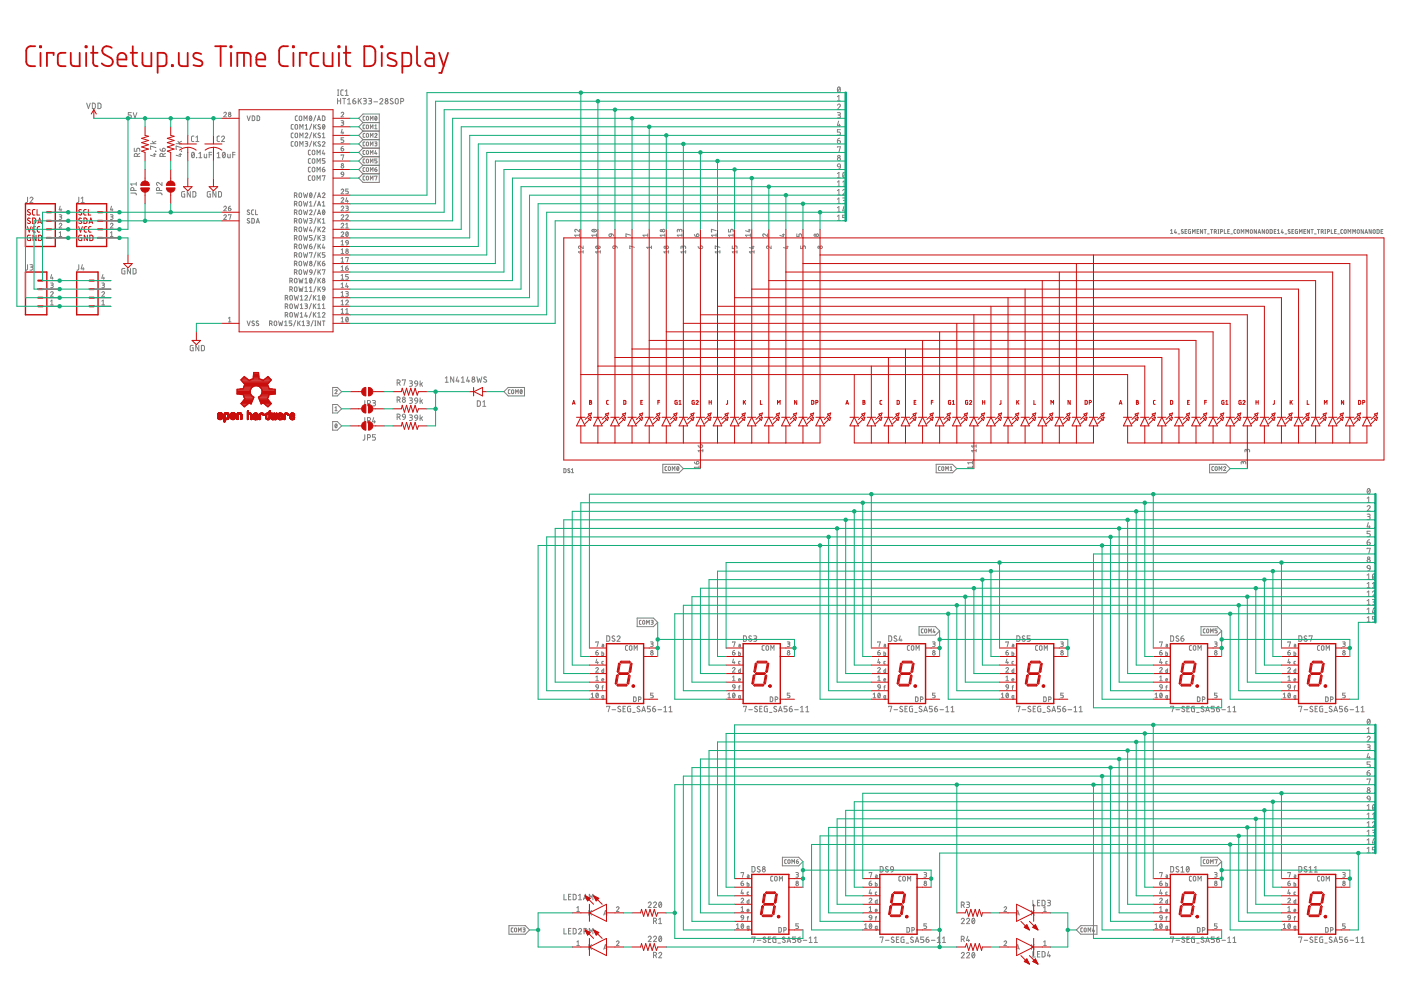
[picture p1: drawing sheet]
<svg xmlns="http://www.w3.org/2000/svg" width="297mm" height="210mm" viewBox="0 0 297 210" stroke-linecap="round" stroke-linejoin="round" font-family="sans-serif">
<g fill="none" stroke="#808080" stroke-width=".21">
<path d="M71.6 19.1h.2M71.7 19.1v1.1M72.8 19.1h-.4l-.1 .2v.8l.5 .1M73.2 19.3l.3-.2v1.1M177.7 18.5l.2-.1a.64 .64 0 0 1 .3 .6 .64 .64 0 0 1-.4 .6l-.3-.6zM178.1 18.7l-.5 .6M18.4 21.9l.4 1.1 .3-1.1M19.6 21.9l.6 .2v.7l-.2 .2h-.4zM20.8 21.9l.6 .2v.6l-.2 .3h-.4zM27.8 23.9h-.6v.5h.4a.32 .32 0 0 1 .2 .3 .32 .32 0 0 1-.2 .3h-.4M28.2 23.9l.4 1.1 .4-1.1M28.5 31.4v.7h.5v-.4a.32 .32 0 0 1 .3-.3 .32 .32 0 0 1 .3 .3v.4"/>
<path d="M28.9 38.7v.6M28.9 39h-1.2l.3 .3M29.1 33.2l-.1-.6h-.4l-.1 .6h1.1M29.6 32.5l-.5 .3M31.9 30.5h1.2M32.3 30l.4 .5M32.5 32.7h.6M32.8 32.5v.7l-.9-.3M33 32.1h.1M33.1 31.3l-1.2-.3v.6h.1M33.1 30l-.6 .2M33.9 31.6l.2 .3 .3 .2"/>
<path d="M34.3 38.7v.6l-.6-.5a.32 .32 0 0 0-.5 .1 .32 .32 0 0 0 .2 .4M34.5 31.5a.33 .33 0 0 1 .5 .1 .33 .33 0 0 1-.2 .5h-.4zM34.5 33.2l-.1-.6h-.4l-.1 .6h1.2M35.1 32.5l-.6 .3M37.3 30.5h1.2M37.7 30l.4 .5M38 32.7h.5M38.2 32.5v.7l-.9-.3M38.4 32.1h.1M38.5 31.3l-1.2-.3v.6h.2M38.5 30l-.5 .2M40.7 32.4l.1-.1a.59 .59 0 0 1 .4 .6 .59 .59 0 0 1-.4 .5l-.2-.5z"/>
<path d="M41.1 28.9h-.4l-.1 .2 .1 .8 .4 .1M41.2 32.6l-.5 .6M41.5 30h.7M41.5 29.1l.3-.2v1.1M41.7 33.4h.1M42.2 33.4h.6M42.2 32.6l.3-.3v1.1M43.3 32.7v.7h.2h.3v-.7M44.3 32.8h.6M44.9 32.3h-.6v1.1M46 33.4h.7M46 32.6l.4-.3v1.1"/>
<path d="M46.5 28.9h-.3l-.2 .2 .1 .8 .4 .1M47 29.1a.31 .31 0 0 1 .4-.2 .31 .31 0 0 1 .1 .5l-.5 .6h.6M47.3 32.4l.1-.1a.58 .58 0 0 1 .4 .6 .58 .58 0 0 1-.4 .5l-.3-.5zM47.4 24a.28 .28 0 0 1 .4-.2 .28 .28 0 0 1 .1 .4l-.5 .6h.6M47.7 32.6l-.5 .6M48.3 32.7v.7h.2h.3v-.7M49.3 32.8h.5M49.8 32.3h-.5v1.1M52.4 24.6l.3 1 .4-1M53.5 24.6l.5 .1v.6l-.2 .2-.3 .1zM54.5 24.6l.5 .1 .1 .6-.2 .2-.4 .1zM62.2 26.4h-.4l-.1 .2 .1 .7 .4 .1"/>
<path d="M62.2 28.2h-.4l-.1 .2 .1 .7 .4 .1M62.2 30l-.4 .1-.1 .1 .1 .7 .4 .1M62.7 26.5l.2-.1 .2 .1v.7l-.2 .2-.4-.3zM62.7 28.3l.4 .1v.6l-.2 .2-.4-.3zM62.7 30.1l.2-.1 .2 .2v.7l-.2 .1-.4-.3zM63.1 24.6h-.4l-.1 .2 .1 .7 .4 .1M63.5 24.6l.5 .1v.7l-.2 .2-.3-.2zM63.6 27.4v-1l.3 .5 .3-.5v1M63.6 29.2v-1l.3 .6 .3-.6v1M63.6 31v-1l.3 .6 .3-.6v1M64.5 25.6v-1l.3 .5 .3-.5v1M64.7 28.4a.27 .27 0 0 1 .4-.2 .27 .27 0 0 1 .1 .4l-.5 .6h.6"/>
<path d="M64.7 30l.5 .1v.3l-.4 .1M64.7 27.4h.6M64.7 26.6l.3-.2v1M65 30.5l.3 .3-.2 .2h-.4M65.7 24.7l.1-.1a.51 .51 0 0 1 .3 .5 .51 .51 0 0 1-.3 .5l-.2-.5zM65.8 31.8l-.3 .1-.1 .1v.7l.4 .1M65.8 33.6l-.3 .1-.1 .2v.6l.4 .1M65.8 35.5h-.3l-.1 .2v.6l.4 .1M65.8 37.3h-.3l-.1 .2v.6l.4 .1M66.1 24.8l-.5 .6M66.1 26.3l-.5 1.2M66.1 28.1l-.5 1.2"/>
<path d="M66.1 29.9l-.5 1.2M66.3 31.9l.2-.1 .2 .2v.8l-.5-.1zM66.3 33.7h.4l.1 .2v.5l-.3 .2-.3-.2zM66.3 35.5h.2l.3 .2v.5l-.3 .2-.3-.2zM66.3 37.3h.4l.1 .2v.5l-.3 .2h-.2l-.1-.2zM66.5 26.4v1M66.5 28.2v1M66.5 30v1M66.7 26.8l.4 .6M66.7 28.6l.4 .6M66.7 30.4l.4 .6M67 24.5l-.5 1.2"/>
<path d="M67.1 26.4l-.6 .6M67.1 28.2l-.6 .6M67.1 30l-.6 .6M67.2 32.8v-1l.3 .6 .4-.6v1M67.2 34.6v-1l.3 .6 .4-.6v1M67.2 36.4v-.9l.3 .5 .4-.5v.9M67.2 38.2v-.9l.3 .5 .4-.5v.9M67.3 25.6l.3-1 .3 1M67.4 25.3h.5M67.9 26.5l-.4-.1-.1 .2 .5 .5v.2l-.2 .1-.3-.2M67.9 28.3l-.4-.1-.1 .2 .5 .5v.2l-.2 .1-.3-.1M67.9 30.1l-.3-.1-.2 .2 .5 .5v.2l-.2 .1-.3-.1"/>
<path d="M68.3 24.6l.6 .1v.6l-.2 .2-.4 .1zM68.3 30.2a.27 .27 0 0 1 .4-.2 .27 .27 0 0 1 .1 .5l-.5 .5h.6M68.3 35.9h.4a.28 .28 0 0 1 .2 .3 .28 .28 0 0 1-.3 .3 .28 .28 0 0 1-.3-.3zM68.3 37.4v-.1h.6l-.3 .9M68.3 29.2h.6M68.3 28.4l.3-.2v1M68.5 26.5v-.1a.5 .5 0 0 1 .4 .5 .5 .5 0 0 1-.4 .5l-.2-.5zM68.6 31.8l-.3 .8h.6M68.7 32.4v.4M68.8 35.5l-.3 .1-.2 .3M68.8 26.6l-.4 .6M68.9 33.6h-.6v.5h.5l.1 .2-.1 .3h-.5"/>
<path d="M71.6 20.9v1.1M71.6 21.4h.6M71.6 20.2h.2M72.2 20.9v1.1M72.3 24a.27 .27 0 0 1 .4-.2 .27 .27 0 0 1 .1 .4l-.5 .6h.6M72.3 25.6l.6 .1-.1 .3h-.4M72.3 31.5h.4a.28 .28 0 0 1 .2 .3 .28 .28 0 0 1-.3 .2 .28 .28 0 0 1-.3-.3zM72.3 33l.6-.1-.3 .9M72.3 36.6l.2-.1h.3l.1 .5h-.5zM72.5 27.4l-.2 .8h.6M72.6 26l.3 .4-.2 .2h-.4M72.6 20.9h.7"/>
<path d="M72.7 28v.4M72.8 31l-.3 .2-.2 .3M72.9 29.2h-.6v.5h.5l.1 .2-.1 .3h-.5M72.9 37l-.2 .3-.3 .2M73 20.9v1.1M73.2 20.2h.7M73.7 21.1l.3-.2v1.1M73.7 22h.6M74.8 21.4h.4a.32 .32 0 0 1 .2 .4 .32 .32 0 0 1-.3 .2 .32 .32 0 0 1-.3-.3zM75.3 20.9l-.3 .1-.2 .4M76 20.9v1.1M76.2 21.3l.4 .7"/>
<path d="M76.6 20.9l-.6 .7M77 29.6h3.4M77 31.4h3.4M77 33.2l-.9 .9 .9 1M77 33.2h3.4M77 35.1h3.4M77 26l-.9-.9 .9-.9h3.4v14.5h-3.4l-.9-.9 .9-.9M77 35.1l-.9 .8 .9 1M77 36.9h3.4M77 29.6l-.9 .9 .9 .9M77 31.4l-.9 .9 .9 .9M77 26h3.4"/>
<path d="M77 26l-.9 .9 .9 .9M77 27.8h3.4M77 27.8l-.9 .9 .9 .9M77 20.9h.4l.3 .2-.2 .3h-.3M77.4 21.4l.2 .1v.4l-.6 .1M77.4 33.7l-.4 .2v.6h.4M77.4 35.5l-.4 .2v.6l.4 .1M77.4 30.1l-.4 .2v.5l.4 .1M77.4 31.9l-.4 .2v.6h.4M77.4 24.7l-.4 .1v.6l.4 .1M77.4 26.5l-.4 .2v.5l.4 .1M77.4 28.3l-.4 .2v.5l.4 .1"/>
<path d="M77.4 37.3l-.4 .2v.6l.4 .1M77.7 35.6h.4l-.1 .7h-.3zM77.7 32h.4l-.1 .7-.3-.1zM77.7 24.8l.2-.1 .2 .1-.1 .7-.3-.1zM77.7 26.6h.4l-.1 .7-.3-.1zM77.7 28.4l.2-.1 .2 .1-.1 .7-.3-.1zM77.7 37.5l.2-.2 .2 .2-.1 .6h-.3zM77.8 33.8h.3l-.1 .7h-.2l-.1-.2zM77.8 30.1l.3 .1-.1 .7h-.2l-.1-.2zM78.1 20.9h.4l.3 .2-.1 .3h-.4M78.5 21.4l.2 .1 .1 .3-.2 .2h-.5M78.5 25.5v-.8l.3 .4 .3-.4v.8"/>
<path d="M78.5 27.3v-.8l.3 .4 .3-.4v.8M78.5 29.1v-.8l.3 .4 .3-.4v.8M78.5 30.9v-.8l.3 .5 .3-.5v.8M78.5 32.7v-.8l.3 .5 .3-.5v.8M78.5 34.5v-.8l.3 .5 .3-.5v.8M78.5 36.4v-.9l.3 .5 .3-.5v.9M78.5 38.2v-.9l.3 .5 .3-.5v.9M79.3 21.6h.8M79.5 35.9h.2a.24 .24 0 0 1 .2 .3 .24 .24 0 0 1-.2 .2 .24 .24 0 0 1-.2-.3zM79.5 30.1l.4 .1-.1 .2-.2 .1M79.5 28.5a.23 .23 0 0 1 .3-.2 .23 .23 0 0 1 .1 .4l-.4 .4h.4M79.5 37.4l.4-.1-.2 .9"/>
<path d="M79.5 27.3h.4M79.5 26.7l.2-.2v.8M79.6 24.7a.38 .38 0 0 1 .3 .4 .38 .38 0 0 1-.3 .4l-.1-.4zM79.7 31.9l-.2 .7h.4M79.7 30.5l.2 .1v.2l-.4 .1M79.8 32.4v.3M79.8 35.5l-.2 .1-.1 .3M79.9 24.8l-.4 .5M79.9 33.7h-.4v.4h.3l.1 .2-.1 .2h-.3M80.5 21.1a.32 .32 0 0 1 .5-.2 .32 .32 0 0 1 .1 .5l-.6 .6h.7M83.3 21l-.3-.1-.2 .1v.3l.4 .2a.3 .3 0 0 1 .1 .5 .3 .3 0 0 1-.5 0l-.1-.1M83.8 21.1l.3-.2 .3 .2v.8l-.2 .1-.4-.1z"/>
<path d="M85 21.5l.5-.1v-.4l-.5-.1v1.1M177.5 22.3a.32 .32 0 0 1 .5-.2 .32 .32 0 0 1 .1 .5l-.6 .6h.7M177.5 23.9h.6l.1 .2-.1 .3h-.4M177.5 29.8h.4a.32 .32 0 0 1 .3 .4 .32 .32 0 0 1-.4 .3 .32 .32 0 0 1-.3-.4zM177.5 21.4h.7M177.5 20.5l.4-.3v1.2M177.5 36.8l.4-.2v1.1M177.5 38.6l.4-.2v1.1M177.5 31.2v-.1h.7l-.3 1.2M177.5 37.7h.7M177.5 39.5h.7M177.7 34.8h.4l.1 .6-.6-.1z"/>
<path d="M177.8 25.7l-.3 .9h.7M177.9 24.4l.3 .2-.1 .3-.6 .1M178 26.3v.5M178.1 29.3l-.4 .1-.2 .4M178.2 27.5h-.7v.5h.4a.34 .34 0 0 1 .3 .3 .34 .34 0 0 1-.3 .4h-.4M178.2 35.4l-.1 .3-.4 .2M178.7 39.5h.6M178.7 38.6l.3-.2v1.1M178.8 36.6h.2a.61 .61 0 0 1 .3 .6 .61 .61 0 0 1-.4 .5l-.2-.6zM179.2 36.8l-.5 .6M5.8 41.8v1l-.4 .2M5.8 56.1v1l-.4 .2"/>
<path d="M6.3 42.1a.31 .31 0 0 1 .5-.3 .31 .31 0 0 1 .1 .5l-.6 .7h.7M6.3 56.1h.5l.2 .2-.2 .3h-.3M6.7 56.6l.2 .1 .1 .3-.2 .2-.5 .1M10.9 58.2l-.2 .8h.6M11.1 58.8v.4M12.6 47.6a.27 .27 0 0 1 .3-.3 .27 .27 0 0 1 .1 .5l-.4 .5h.5M12.6 45.5l.4 .1 .1 .1-.1 .2-.3 .1M12.6 50.1h.5M12.6 49.4l.2-.3v1M12.8 43.7l-.2 .8h.5M12.8 46l.2 .1v.3l-.4 .1M12.9 44.3v.4"/>
<path d="M16.7 41.8v1l-.4 .2M16.7 56.1v1l-.4 .2M17.2 43h.7M17.2 42.1l.3-.3v1.2M17.5 56.1l-.3 .9h.7M17.7 56.7v.6M21.8 58.2l-.2 .8h.6M22 58.8v.4M23.4 47.6a.27 .27 0 0 1 .4-.3 .27 .27 0 0 1 .1 .5l-.5 .5h.6M23.4 45.5l.5 .1v.3l-.4 .1M23.4 50.1h.6M23.4 49.4l.3-.3v1"/>
<path d="M23.6 43.7l-.2 .8h.6M23.7 46l.3 .3-.6 .2M23.8 44.3v.4M26.5 56.9l-.6 .1v1l.6 .1v-.7h-.2M27.7 56.9v1.2l-.7-1.2v1.2M27.7 40.9l1 .1 .2 .3M28.2 56.9l.6 .2v.8l-.1 .2h-.5zM28.4 40.4l-.1-.6h-.4l-.2 .6h1.2M33.2 40.9l1 .1 .1 .3M33.8 40.4l-.1-.6h-.3l-.2 .1v.5h1.1M39.2 40.6l-.7 .1v.8l.2 .3h.5v-.7h-.2M40.3 40.6v1.2l-.6-1.2v1.2"/>
<path d="M40.9 40.6h.4l.2 .2v.8l-.2 .2h-.4zM44.6 40.6l-.6 .1-.1 .8 .2 .3h.5v-.7h-.2M45.8 40.6v1.2l-.7-1.2v1.2M46.3 40.6h.5l.1 .2v.8l-.1 .2h-.5zM47.4 43.9a.28 .28 0 0 1 .4-.2 .28 .28 0 0 1 .1 .5l-.5 .5h.6M47.4 45.7a.28 .28 0 0 1 .4-.2 .28 .28 0 0 1 .1 .5l-.5 .5h.6M48.4 44.2h.3a.27 .27 0 0 1 .3 .2 .27 .27 0 0 1-.3 .3 .27 .27 0 0 1-.3-.3zM48.4 45.6l.6-.1-.3 1M48.9 43.7l-.3 .1-.2 .4M52.9 44.6l-.4-.1-.1 .2 .5 .5v.2l-.2 .1-.3-.1M52.9 46.4l-.3-.1-.2 .2 .5 .5v.2l-.2 .1-.3-.1M53.4 46.3l.5 .2v.5l-.1 .3h-.4z"/>
<path d="M53.8 44.5h-.4l-.1 .2 .1 .7 .4 .1M54.2 44.5v1h.4M54.3 47.3l.4-1 .3 1M54.4 47.1h.5M61.4 59.6l.6-.1v-.4l-.6-.1v1M61.8 59.6l.2 .4M62.4 57.7l.5-.1v-.3l-.5-.1v1M62.4 55.9l.5-.1v-.3l-.5-.1v1M62.4 54.1l.5-.1v-.3l-.5-.1v1M62.4 52.3l.5-.1v-.3l-.5-.1v.9M62.4 50.5l.5-.1v-.4l-.5-.1v1M62.4 48.7l.5-.1v-.4l-.5-.1v1"/>
<path d="M62.4 46.9l.5-.1v-.4l-.5-.1v1M62.4 45.1l.5-.1v-.4l-.5-.1v1M62.4 43.2l.5-.1v-.3l-.5-.1v1M62.4 41.4l.5-.1v-.3l-.5-.1v1M62.5 59.1l.4 .1v.6l-.1 .2-.4-.2zM62.8 57.7l.2 .5M62.8 55.9l.2 .5M62.8 54.1l.2 .5M62.8 52.3l.2 .4M62.8 50.5l.2 .4M62.8 48.7l.2 .4M62.8 46.9l.2 .4"/>
<path d="M62.8 45.1l.2 .4M62.8 43.2l.2 .5M62.8 41.4l.2 .5M63.4 59l.2 1 .2-.7 .2 .7 .2-1M63.5 57.3l.2-.1 .2 .1v.7l-.2 .2-.3-.3zM63.5 55.4l.4 .1v.7l-.2 .2-.3-.3zM63.5 53.6l.4 .1v.7l-.2 .1-.3-.2zM63.5 51.8h.2l.2 .1v.7l-.2 .1-.3-.2zM63.5 50l.4 .1v.7l-.2 .1h-.2l-.1-.2zM63.5 48.2l.2-.1 .2 .2v.7l-.2 .1-.3-.2zM63.5 46.4l.4 .1v.7l-.2 .1h-.2l-.1-.3zM63.5 44.6l.2-.1 .2 .2v.6l-.2 .2-.3-.3z"/>
<path d="M63.5 42.8l.2-.1 .2 .2v.6l-.2 .2-.3-.3zM63.5 40.9l.4 .1v.7l-.2 .2-.3-.3zM64.3 57.2l.3 1 .2-.7 .2 .7 .2-1M64.3 55.4l.3 1 .2-.7 .2 .7 .2-1M64.3 53.6l.3 1 .2-.7 .2 .7 .2-1M64.3 51.8l.3 .9 .2-.6 .2 .6 .2-.9M64.3 49.9l.3 1 .2-.6 .2 .6 .2-1M64.3 48.1l.3 1 .2-.6 .2 .6 .2-1M64.3 46.3l.3 1 .2-.6 .2 .6 .2-1M64.3 44.5l.3 1 .2-.7 .2 .7 .2-1M64.3 42.7l.3 1 .2-.7 .2 .7 .2-1M64.3 40.9l.3 1 .2-.7 .2 .7 .2-1"/>
<path d="M64.6 59.2l.3-.2v1M64.6 60h.6M65.6 52.2h.3a.28 .28 0 0 1 .3 .3 .28 .28 0 0 1-.3 .3 .28 .28 0 0 1-.3-.3zM65.6 46.3l.5 .1v.3l-.4 .1M65.6 44.7a.27 .27 0 0 1 .4-.2 .27 .27 0 0 1 .1 .5l-.5 .5h.6M65.6 42.9l.3-.2v1M65.6 53.7l.6-.1-.3 1M65.6 43.7h.6M65.6 57.3l.2-.1 .3 .1 .1 .4h-.5zM65.7 59.1l.1-.1a.51 .51 0 0 1 .4 .5 .51 .51 0 0 1-.4 .5l-.2-.5zM65.7 41l.1-.1a.51 .51 0 0 1 .4 .5 .51 .51 0 0 1-.4 .5l-.2-.5zM65.8 48.1l-.2 .8h.6"/>
<path d="M65.9 46.8l.3 .3-.2 .2h-.4M66 48.7v.4M66.1 51.8l-.4 .1-.1 .3M66.1 59.2l-.4 .6M66.1 41.1l-.4 .6M66.2 57.7l-.2 .4-.3 .1M66.2 49.9h-.6v.5h.5l.1 .2-.1 .3h-.5M67 58.9l-.5 1.2M67 57.1l-.5 1.2M67 55.3l-.5 1.2M67 53.4l-.5 1.3M67 51.6l-.5 1.3"/>
<path d="M67 49.8l-.5 1.3M67 48l-.5 1.2M67 46.2l-.5 1.2M67 44.4l-.5 1.2M67 42.6l-.5 1.2M67 40.8l-.5 1.2M67.3 45.5l.3-1 .4 1M67.3 43.7l.3-1 .4 1M67.3 41.9l.3-1 .4 1M67.4 45.3h.5M67.4 43.4h.5M67.4 41.6h.5"/>
<path d="M67.4 46.3v1M67.4 48.1v1M67.4 49.9v1M67.4 51.8v.9M67.4 53.6v1M67.4 55.4v1M67.4 57.2v1M67.4 59v1M67.6 59.4l.4 .6M67.6 57.6l.4 .6M67.6 55.8l.4 .6M67.6 54l.4 .6"/>
<path d="M67.6 52.1l.4 .6M67.6 50.3l.4 .6M67.6 48.5l.4 .6M67.6 46.7l.4 .6M68 59l-.6 .6M68 57.2l-.6 .6M68 55.4l-.6 .6M68 53.6l-.6 .6M68 51.8l-.6 .6M68 49.9l-.6 .6M68 48.1l-.6 .6M68 46.3l-.6 .6"/>
<path d="M68.3 55.8h.4a.28 .28 0 0 1 .2 .3 .28 .28 0 0 1-.3 .3 .28 .28 0 0 1-.3-.3zM68.3 49.9l.6 .2-.1 .3h-.3M68.3 48.3a.27 .27 0 0 1 .4-.2 .27 .27 0 0 1 .1 .5l-.5 .5h.6M68.3 41.1a.28 .28 0 0 1 .4-.2 .28 .28 0 0 1 .1 .4l-.5 .6h.6M68.3 57.3l.6-.1-.3 1M68.3 42.9l.3-.2v1M68.3 46.5l.3-.2v1M68.3 47.3h.6M68.3 43.7h.6M68.5 44.6v-.1a.5 .5 0 0 1 .4 .5 .5 .5 0 0 1-.4 .5l-.2-.5zM68.6 51.8l-.3 .7h.6M68.6 50.4l.3 .3-.2 .2h-.4"/>
<path d="M68.7 52.3v.4M68.8 55.4l-.3 .1-.2 .3M68.8 44.7l-.4 .6M68.9 53.6h-.6v.4h.5l.1 .2-.1 .3-.5 .1M72.3 49.4a.27 .27 0 0 1 .4-.2 .27 .27 0 0 1 .1 .4l-.5 .5h.6M72.3 47.6a.27 .27 0 0 1 .4-.3 .27 .27 0 0 1 .1 .5l-.5 .5h.6M72.3 45.7a.27 .27 0 0 1 .4-.2 .27 .27 0 0 1 .1 .5l-.5 .5h.6M72.3 43.9a.27 .27 0 0 1 .4-.2 .27 .27 0 0 1 .1 .5l-.5 .5h.6M72.3 42.1a.27 .27 0 0 1 .4-.2 .27 .27 0 0 1 .1 .4l-.5 .6h.6M72.3 40.3a.27 .27 0 0 1 .4-.2 .27 .27 0 0 1 .1 .4l-.5 .6h.6M72.3 51.2l.3-.3v1M72.3 53l.3-.2v1"/>
<path d="M72.3 54.8l.3-.2v1M72.3 56.6l.3-.2v1M72.3 58.4l.3-.2v1M72.3 59.2h.6M72.3 57.4h.6M72.3 55.6h.6M72.3 53.8h.6M72.3 51.9h.6M73.3 56.8l.4 .1 .2 .2M73.3 56.8v.4l.2 .2 .4-.3M73.3 45.7a.27 .27 0 0 1 .4-.2 .27 .27 0 0 1 .1 .5l-.5 .5h.6M73.3 43.7l.5 .1-.1 .3-.3 .1"/>
<path d="M73.3 47.6l.3-.3v1M73.3 54.7l.6-.1-.3 1M73.3 48.3h.6M73.4 51h.3l.2 .5-.6-.1zM73.4 49.2h.1a.5 .5 0 0 1 .4 .4 .5 .5 0 0 1-.4 .5l-.2-.5zM73.5 41.9l-.2 .8h.6M73.6 44.2l.3 .3-.2 .2h-.4M73.7 42.5v.4M73.7 56.4l-.3 .1-.1 .3M73.8 49.4l-.4 .5M73.9 58.2h-.6v.5h.4l.2 .2-.2 .3h-.4M73.9 51.5l-.2 .3-.3 .1"/>
<path d="M73.9 40.1h-.6v.4l.4 .1 .2 .1-.2 .4h-.4M73.9 57.1h.1M122.9 48.6v.6l-.7-.6a.27 .27 0 0 0-.3 .2 .27 .27 0 0 0 .2 .4M122.9 49.9h-1l.2 .2M122.9 49.6v.5M123.6 52.2v.5l-.5-.5a.27 .27 0 0 0-.5 .1 .27 .27 0 0 0 .3 .4M123.6 53.4h-1l.3 .3M123.6 53.1v.6M125.5 48.7a.55 .55 0 0 1 .9 .3 .49 .49 0 0 1-.5 .2 .49 .49 0 0 1-.4-.5zM125.7 48.7l.6 .4M126.3 52.3a.51 .51 0 0 1 .5-.2 .51 .51 0 0 1 .4 .5 .56 .56 0 0 1-.9-.3zM126.5 49.9h-1l.2 .2"/>
<path d="M126.5 49.6v.5M126.5 52.2l.5 .4M127.3 53.4h-1l.2 .3M127.3 53.1v.6M129.2 49.7l.4-.1v.3a.27 .27 0 0 1-.3 .2 .27 .27 0 0 1-.1-.4zM129.6 49.6l.4 .1 .1 .3M130 52.3l.5-.1v.3a.28 .28 0 0 1-.4 .2 .28 .28 0 0 1-.1-.4zM130.5 52.2l.3 .1 .1 .3M133.7 49.9l-1-.3 .1 .5M134.5 52.4l-1-.2 .1 .5M137.3 49.9h-1l.3 .2M137.3 49.6v.5"/>
<path d="M138.1 52.4h-1l.3 .3M138.1 52.2v.5M141 49.9h-1l.2 .2M141 49.6v.5M141.8 53.4h-1l.2 .3M141.8 53.1v.6M144 48.9l.1-.2h.4l.1 .5M144 49.1v-.4l-.3-.1-.1 .6M144.6 49.9h-1l.2 .2M144.6 49.6v.5M144.8 52.4l.2-.2h.3l.1 .5M144.8 52.6v-.3l-.3-.1-.1 .5"/>
<path d="M145.4 53.4h-1l.2 .3M145.4 53.1v.6M147.2 49.7l.1 .3 .4 .1M147.7 49.7a.28 .28 0 0 1 .5 0 .28 .28 0 0 1-.3 .4h-.2zM148 52.3l.1 .3 .4 .1M148.5 52.3a.28 .28 0 0 1 .5 0 .28 .28 0 0 1-.3 .4h-.2zM151.8 49.9h-1l.3 .2M151.8 48.9l-1-.3 .1 .6M151.8 49.6v.5M152.6 52.4l-1-.2 .1 .5M152.6 53.4h-1l.2 .3M152.6 53.1v.6"/>
<path d="M154.5 48.6v.6h.4v-.5l.2-.1 .3 .1v.5M155.3 52.2v.5h.4v-.4l.2-.1 .3 .1 .1 .4M155.4 49.9h-.9l.2 .2M155.4 49.6v.5M156.3 53.4h-1l.2 .3M156.3 53.1v.6M158.6 48.8h.5M158.9 48.6v.6l-.8-.3M159.1 49.9h-1l.2 .2M159.1 49.6v.5M159.4 52.3h.5M159.7 52.2v.5l-.8-.2"/>
<path d="M159.9 53.4h-1l.2 .3M159.9 53.1v.6M162.7 49.6v.5l-.5-.4a.28 .28 0 0 0-.5 0 .28 .28 0 0 0 .2 .4M163.5 52.2v.5l-.6-.5a.27 .27 0 0 0-.4 .1 .27 .27 0 0 0 .2 .4M165.9 49.8h.4M166.1 49.6v.5l-.8-.2M166.7 52.3h.4M166.9 52.2v.5l-.8-.2M169 49.6v.5h.4v-.4l.2-.1 .3 .1v.4M169.8 52.2v.5h.4v-.4l.2-.1 .3 .1 .1 .4M177.5 46.8h.7M177.5 40.4l.4-.2v1.1"/>
<path d="M177.5 42.2l.4-.2v1.1M177.5 44l.4-.2v1.2M177.5 45.9l.4-.3v1.2M177.5 41.3h.7M177.5 43.1h.7M177.5 45h.7M178.7 40.4a.32 .32 0 0 1 .4-.2 .32 .32 0 0 1 .1 .5l-.5 .6h.6M178.7 42h.3l.3 .2-.1 .3h-.4M178.9 43.8l-.2 .9h.6M179 42.5l.2 .1v.4l-.5 .1M179.1 44.4v.6M179.3 45.6h-.6v.5h.3a.32 .32 0 0 1 .3 .3 .32 .32 0 0 1-.3 .4h-.3"/>
<path d="M248.2 48.9l.2-.2v.8M248.2 49.5h.4M249.2 48.7l-.2 .6h.4M249.3 49.1v.4M249.8 49.6h.3M250.8 48.7h-.3v.2l.4 .3v.2l-.2 .1-.3-.1M251.2 49h.3M251.6 48.7h-.4v.8h.4M252.4 48.7h-.3l-.2 .2v.4l.2 .2h.3v-.5h-.1M252.8 49.5v-.8l.3 .4 .3-.4v.8M253.8 49h.3M254.2 48.7h-.4v.8h.4"/>
<path d="M255 48.7v.8l-.5-.8v.8M255.3 48.7h.5M255.5 48.7v.8M256 49.6h.4M256.7 48.7h.4M256.9 48.7v.8M257.5 49.1h.2M257.7 49.1l.2-.1v-.2l-.4-.1v.8M257.7 49.1l.2 .4M258.2 49.5h.2M258.2 48.7h.2M258.3 48.7v.8"/>
<path d="M258.8 49.1h.3l.1-.3-.4-.1v.8M259.6 48.7v.8h.4M260.3 49h.3M260.7 48.7h-.4v.8h.4M260.9 49.6h.4M262 48.7l-.4 .2 .1 .5 .3 .1M262.4 48.7h.3l.1 .2-.1 .5-.2 .1-.2-.2zM263.2 49.5v-.8l.2 .4 .3-.4v.8M264.1 49.5v-.8l.3 .4 .3-.4v.8M265.2 48.7h.2l.1 .2v.5l-.2 .1-.2-.2zM266.4 48.7v.8l-.5-.8v.8M266.7 49.5l.3-.8 .3 .8"/>
<path d="M266.8 49.3h.4M268.1 48.7v.8l-.5-.8v.8M268.5 48.8l.2-.1 .2 .2v.4l-.2 .2-.2-.1zM269.3 48.7l.4 .1-.1 .7h-.3zM270.2 49h.2M270.5 48.7h-.3v.8h.3M270.8 49.5h.5M270.8 48.9l.3-.2v.8M271.8 48.7l-.1 .6h.4M272 49.1v.4M272.4 49.6h.4M273.5 48.7h-.3l-.1 .2 .4 .3v.2l-.1 .1-.3-.1"/>
<path d="M273.9 49h.3M274.3 48.7h-.4v.8h.4M275.1 48.7h-.4l-.1 .2v.5l.5 .1v-.5h-.2M275.5 49.5v-.8l.3 .4 .3-.4v.8M276.5 49h.3M276.8 48.7h-.3v.8h.3M277.6 48.7v.8l-.4-.8v.8M278 48.7h.4M278.2 48.7v.8M278.7 49.6h.4M279.3 48.7h.5M279.5 48.7v.8"/>
<path d="M280.1 49.1l.4-.1v-.3h-.4v.8M280.4 49.1l.2 .4M280.9 49.5h.2M280.9 48.7h.2M281 48.7v.8M281.5 49.1h.3l.1-.3-.4-.1v.8M282.3 48.7v.8h.3M283 49h.2M283.3 48.7h-.3v.8h.3M283.6 49.6h.4M284.7 48.7h-.3l-.1 .2v.5l.4 .1M285 48.8l.2-.1 .2 .1-.1 .7-.3-.1z"/>
<path d="M285.8 49.5v-.8l.3 .4 .3-.4v.8M286.8 49.5v-.8l.3 .4 .3-.4v.8M287.9 48.7h.2l.1 .2v.5l-.2 .1-.3-.2zM289.1 48.7v.8l-.5-.8v.8M289.4 49.5l.3-.8 .2 .8M289.5 49.3h.4M290.7 48.7v.8l-.4-.8v.8M291.2 48.7h.3l.1 .2-.1 .5-.2 .1-.2-.2zM292 48.7l.4 .1-.1 .7h-.3zM292.8 49h.3M293.2 48.7h-.4v.8h.4M10.7 62a.27 .27 0 0 1 .4-.2 .27 .27 0 0 1 .1 .5l-.5 .5h.6"/>
<path d="M10.7 60l.6 .1-.1 .3-.4 .1M10.7 64.6h.6M10.7 63.9l.3-.3v1M11 60.5l.3 .3-.2 .2h-.4M21.6 62a.28 .28 0 0 1 .4-.2 .28 .28 0 0 1 .1 .5l-.5 .5h.6M21.6 60h.4l.2 .2-.2 .2-.3 .1M21.6 64.6h.6M21.6 63.9l.3-.3v1M21.9 60.5l.2 .1v.3l-.5 .1M41 73.2l-.6 .2v.9l.6 .1v-.7h-.2M42.2 73.2v1.2l-.7-1.2v1.2M42.7 73.2l.4 .1 .2 .1v.8l-.2 .2h-.4z"/>
<path d="M48.4 67.5l.3-.2v1M48.4 68.3h.6M52.4 68.1l.3 .9 .4-.9M53.9 68.1h-.3l-.2 .2 .5 .4v.2l-.2 .1-.3-.1M54.8 68.1h-.3l-.2 .2 .5 .4v.2l-.2 .1-.3-.1M57.1 68.6l.6-.1v-.3l-.6-.1v.9M57.5 68.6l.2 .4M58.2 68.1l.5 .1v.7l-.2 .1-.4-.1zM59.1 68.1l.2 .9 .2-.6 .2 .6 .2-.9M60.3 68.3l.3-.2v.9M60.3 69h.6M60.5 66.8l.5-.1v-.2l-.1-.2h-.4v.9"/>
<path d="M60.5 65l.5-.1v-.3l-.1-.1-.4-.1v1M60.5 63.2l.5-.1v-.4l-.5-.1v1M60.8 66.8l.2 .4M60.8 65l.2 .4M60.8 63.2l.2 .4M61.4 61.4l.6-.1v-.4l-.6-.1v1M61.5 66.4l.2-.1 .3 .1-.1 .8-.4-.1zM61.6 64.5l.2-.1 .2 .2v.7l-.2 .1-.3-.1zM61.6 62.7l.4 .1v.7l-.2 .1-.3-.1zM61.8 61.4l.2 .4M61.9 68.1h-.6v.4h.5l.1 .2-.1 .3h-.5M62.4 66.3l.2 .9 .2-.6 .3 .6 .2-.9"/>
<path d="M62.4 64.4l.2 1 .2-.6 .3 .6 .2-1M62.4 62.6l.2 1 .2-.7 .3 .7 .2-1M62.4 61l.2-.2 .3 .2v.7l-.1 .1-.4-.1zM62.7 67.9l-.4 1.3M63.1 68.1v.9M63.4 68.5l.3 .5M63.4 60.8l.2 1 .2-.6 .2 .6 .2-1M63.7 68.1l-.6 .6M63.7 66.5l.2-.2v.9M63.7 62.8l.2-.2v1M63.7 64.7l.2-.3v1M63.7 67.2h.5"/>
<path d="M63.7 65.4h.5M63.7 63.6h.5M64.1 69h.5M64.1 68.3l.2-.2v.9M64.6 64.4l.5 .1 .1 .2-.1 .2h-.4M64.6 62.8a.27 .27 0 0 1 .4-.2 .27 .27 0 0 1 .1 .5l-.5 .5h.6M64.6 61.8h.6M64.6 61l.3-.2v1M64.9 66.3l-.3 .7h.6M64.9 64.9l.3 .3-.2 .2h-.4M65 68.1l.6 .1-.1 .3h-.4M65 66.8v.4"/>
<path d="M65.3 68.5l.3 .3-.2 .2h-.4M65.6 61.8h.6M65.6 61l.3-.2v1M66 66.1l-.4 1.3M66 64.3l-.4 1.2M66 62.5l-.4 1.2M66.4 67.9l-.4 1.3M66.4 62.6v1M66.4 64.4v1M66.4 66.3v.9M66.7 66.6l.3 .6M66.7 64.8l.3 .6"/>
<path d="M66.7 63l.3 .6M66.8 68.1h.2M66.8 69h.2M66.9 68.1v.9M67 66.3l-.6 .5M67 64.4l-.6 .6M67 62.6l-.6 .6M67 60.7l-.5 1.2M67.4 67.2h.5M67.4 66.5l.2-.2v.9M67.4 62.8l.2-.2v1M67.4 64.7l.2-.3v1"/>
<path d="M67.4 65.4h.5M67.4 63.6h.5M67.4 60.8v1M67.6 61.2l.4 .6M68 68.1v.9l-.6-.9v.9M68 60.8l-.6 .6M68.3 66.5a.27 .27 0 0 1 .4-.2 .27 .27 0 0 1 .1 .4l-.5 .5h.6M68.3 64.7l.3-.3v1M68.3 68.1h.6M68.3 65.4h.6M68.4 61l.2-.2 .2 .1 .1 .5-.4-.1zM68.5 62.7v-.1a.51 .51 0 0 1 .4 .5 .51 .51 0 0 1-.4 .5l-.2-.5z"/>
<path d="M68.6 68.1v.9M68.8 62.8l-.4 .6M68.9 61.4l-.1 .3-.3 .1M72.3 68.3h.6M72.3 67.5l.3-.2v1M72.3 60.2l.3-.2v1M72.3 62l.3-.2v1M72.3 63.9l.3-.3v1M72.3 65.7l.3-.3v1M72.3 66.4h.6M72.3 64.6h.6M72.3 62.8h.6"/>
<path d="M72.3 61h.6M73.3 63.9a.27 .27 0 0 1 .4-.3 .27 .27 0 0 1 .1 .5l-.5 .5h.6M73.3 61.8l.5 .1v.3l-.4 .1M73.3 66.4h.6M73.3 65.7l.3-.3v1M73.4 67.3h.1a.51 .51 0 0 1 .4 .5 .51 .51 0 0 1-.4 .4l-.2-.4zM73.5 60l-.2 .8h.6M73.6 62.3l.3 .3-.2 .2h-.4M73.7 60.6v.4M73.8 67.5l-.4 .5M96.2 79.9v1.1l-.7-1.1v1.1M97 79.9l-.3 .9h.6"/>
<path d="M99.2 79.9l-.3 .9h.7M101.1 79.9l.3 1.1 .2-.7 .3 .7 .3-1.1M103.1 80l-.4-.1-.1 .3 .5 .4a.32 .32 0 0 1-.1 .5 .32 .32 0 0 1-.5-.2M70.5 89.4h1l.9 .9-.9 .9h-1zM70.5 82.1h1l.9 .9-.9 .9h-1zM70.5 85.8h1l.9 .9-.9 .9h-1zM71 82.8a.23 .23 0 0 1 .3-.2 .23 .23 0 0 1 .1 .4l-.4 .5h.5M71 86.4l.2-.1v.8M71 87.1h.5M71.1 89.9a.38 .38 0 0 1 .4 .4 .38 .38 0 0 1-.4 .4l-.1-.4zM71.4 90.1l-.3 .4M77.3 84.9v1l-.3 .2"/>
<path d="M77.3 88.5v1l-.3 .2M77.3 92.2v1l-.3 .1M77.9 85.6l.6-.2v-.4l-.6-.1v1.2M77.9 89.2h.5l.1-.3v-.3l-.6-.1v1.2M77.9 92.8l.6-.1v-.3l-.1-.2h-.5v1.1M79 84.9h.5l.1 .2-.1 .3h-.4M79.2 88.5l-.2 .9h.6M79.3 85.4l.2 .2 .1 .2-.2 .2-.4 .1M79.4 89.2v.5M79.6 92.2h-.6v.5h.4a.34 .34 0 0 1 .2 .3 .34 .34 0 0 1-.2 .3h-.4M84.2 81.2l.6-.1v-.4l-.6-.2v1.2M84.2 84.8l.6-.1v-.4l-.6-.1v1.1"/>
<path d="M84.2 88.4h.5l.1-.2v-.3l-.6-.1v1.1M84.6 81.2l.3 .5M84.6 84.8l.3 .5M84.6 88.4l.3 .5M85.3 80.7v-.2h.7l-.4 1.2M85.4 87.9h.4l.2 .5-.7-.1zM86 88.4l-.3 .5h-.3M86.8 80.8h.5l.1 .1-.1 .3-.4 .1M86.8 84.4h.5l.1 .2-.1 .3h-.4M86.8 88h.5l.1 .2-.1 .3h-.4M87.1 81.3l.3 .1v.3l-.2 .2h-.4M87.1 84.9l.3 .1v.3l-.2 .2h-.4"/>
<path d="M87.1 88.5l.3 .1v.3l-.2 .2-.4 .1M88 80.8h.4l.2 .6-.6-.1zM88 84.4h.4l.2 .6-.6-.1zM88 88.1h.4l.2 .5h-.6zM88.6 81.4l-.3 .4-.3 .1M88.6 85l-.1 .3-.5 .2M88.6 88.6l-.3 .4-.3 .2M89.1 80.8v1.1M89.1 84.4v1.1M89.1 88v1.2M89.3 81.4l.3 .5M89.3 85l.3 .5"/>
<path d="M89.3 88.6l.3 .6M89.6 81.1l-.5 .4M89.6 84.8l-.5 .3M89.6 88.4l-.5 .4M94.4 80.2l.3-.3v1.1M94.4 81h.6M97.2 80.5v.5M97.8 81h.7M97.8 80.2l.3-.3v1.1M99.4 80.5v.5M101.2 85h.4l.2 .2v.7l-.2 .2h-.4zM102.4 86.1h.6"/>
<path d="M102.4 85.2l.3-.2v1.1M106.8 83l.9-.9h3.5v1.8h-3.5zM108.2 82.6l-.4 .2v.6l.4 .1M108.5 82.7h.4l-.1 .7h-.3zM109.3 83.5v-.9l.3 .5 .3-.5v.9M110.4 82.7a.4 .4 0 0 1 .3 .3 .4 .4 0 0 1-.3 .4l-.1-.4zM110.7 82.8l-.4 .5M119.5 99.4l.5 .1-.1 .7h-.4zM120.8 99.5l-.2-.1-.2 .2 .4 .5-.2 .1-.2-.1M121.2 99.6l.2-.2v.8M140.5 98.4h3.5l.9 1-.9 .8h-3.5zM141.4 98.9l-.3 .1-.1 .1v.6l.4 .1"/>
<path d="M141.7 99h.4l-.1 .7h-.3zM142.5 99.8v-.9l.3 .5 .3-.5v.9M143.6 99a.4 .4 0 0 1 .3 .3 .4 .4 0 0 1-.3 .4l-.1-.2zM143.9 99.1l-.4 .5M147.2 97.9l.1 .4 .4 .1M147.7 97.9a.28 .28 0 0 1 .5 .1 .28 .28 0 0 1-.3 .4h-.2zM148 94.4l.1 .3 .4 .1M148.2 99.1h-1l.2 .3M148.2 98.8v.6M148.5 94.4a.28 .28 0 0 1 .5 0 .28 .28 0 0 1-.3 .4h-.2zM149 95.5h-1l.2 .3M149 95.3v.5"/>
<path d="M198.5 98.4h3.5l.9 1-.9 .8h-3.5zM199.3 98.9l-.3 .2v.6l.3 .1M199.7 99h.4l-.1 .7h-.3zM200.5 99.8v-.9l.3 .5 .3-.5v.9M201.4 99.8h.5M201.4 99.1l.3-.2v.9M206.2 99.1h-1l.2 .3M206.2 97.8v.6M206.2 98.8v.6M206.2 98.1h-1l.2 .3M207 95.5h-1l.2 .3M207 94.3v.5"/>
<path d="M207 95.3v.5M207 94.6h-1l.2 .2M256.5 98.4h3.4l.9 1-.9 .8h-3.4zM257.3 98.9l-.3 .1-.1 .1 .1 .6 .3 .1M257.7 99h.4l-.1 .7h-.3zM258.5 99.8v-.9l.3 .5 .2-.5v.9M259.4 99.1a.23 .23 0 0 1 .3-.2 .23 .23 0 0 1 .1 .4l-.4 .5h.5M263.6 98.1l.3-.3 .2 .2v.4M263.6 98.3v-.4l-.2-.1-.2 .1-.1 .5M264.4 95.5l.3-.2 .2 .1v.4M264.4 95.7v-.3l-.3-.1-.2 .5M121.2 100.2h.4"/>
<path d="M289.9 107.4a.32 .32 0 0 1 .4-.2 .32 .32 0 0 1 .1 .5l-.5 .7h.6M289.9 109h.5l.1 .2-.1 .3h-.4M289.9 115h.4a.33 .33 0 0 1 .2 .3 .33 .33 0 0 1-.3 .3 .33 .33 0 0 1-.3-.3zM289.9 105.6l.3-.2v1.1M289.9 106.5h.6M289.9 116.4v-.2h.6l-.3 1.2M290 120h.4l.1 .5-.6-.1v-.2zM290 103.7l.1-.1a.58 .58 0 0 1 .4 .6 .58 .58 0 0 1-.4 .5l-.2-.6zM290.1 110.8l-.2 .9h.6M290.2 109.5l.3 .3-.1 .2-.5 .2M290.3 111.5v.5M290.4 114.4l-.4 .2-.1 .4"/>
<path d="M290.4 103.8l-.5 .7M290.5 112.6h-.6v.5h.4a.34 .34 0 0 1 .2 .4 .34 .34 0 0 1-.2 .3h-.4M126.3 138.3h.3a.28 .28 0 0 1 .3 .3 .28 .28 0 0 1-.3 .3 .28 .28 0 0 1-.3-.3zM126.3 136.2l.6-.1-.3 1M126.5 139.7l-.2 .8h.6M126.8 137.9l-.4 .1-.1 .3M127.6 138.2v.8h.3l.1-.5-.4-.1M127.7 136.6l.3 .1v.5l-.4-.1 .1-.2 .3-.1M128.6 134.8h.5l.2 .2v.8l-.2 .2h-.5zM130.3 134.9a.28 .28 0 0 0-.4 0 .28 .28 0 0 0 0 .4l.4 .2a.29 .29 0 0 1 0 .4 .29 .29 0 0 1-.4 0l-.1-.1M130.8 135.1a.32 .32 0 0 1 .5-.3 .32 .32 0 0 1 .1 .5l-.6 .7h.7M133.1 136.9h-.4l-.1 .2 .1 .7 .4 .1"/>
<path d="M133.5 136.9l.5 .2v.6l-.2 .2-.3-.2zM134.5 137.9v-1l.3 .5 .3-.5v1M135.1 131h3.4l.9 1-.9 .9h-3.4zM135.9 131.5l-.3 .2v.6l.3 .1M136.3 131.7l.2-.2 .2 .3v.3l-.2 .3-.3-.3zM137.1 132.4v-.9l.3 .5 .3-.5v.9M137.9 136.1h.5l.1 .2-.2 .2M138 131.5l.5 .2-.4 .2M138 136.5h.3M138.2 136.5l.3 .4-.2 .2h-.4M138.3 131.9l.2 .1v.2l-.5 .2M155.3 138.3h.3a.28 .28 0 0 1 .3 .4 .28 .28 0 0 1-.3 .2 .28 .28 0 0 1-.3-.3z"/>
<path d="M155.3 136.2l.6-.1-.3 1M155.5 139.7l-.2 .8h.6M155.7 137.9l-.3 .1-.1 .3M156.6 138.2v.8h.3l.1-.5-.4-.1M156.7 136.6l.3 .1v.5l-.4-.1 .1-.2 .3-.1M157.6 134.8h.5l.1 .2v.8l-.1 .2h-.5zM159.3 134.9l-.4-.1-.1 .3 .5 .4a.32 .32 0 0 1-.1 .5 .32 .32 0 0 1-.5-.2M159.8 134.8h.5l.1 .2-.1 .3h-.4M160.1 135.3l.3 .1v.4l-.6 .2M162 136.9h-.3l-.1 .2v.7l.4 .1M162.5 136.9l.4 .2v.6l-.1 .2-.4-.2zM163.4 137.9v-1l.4 .5 .3-.5v1"/>
<path d="M166.9 136.1l.5 .1v.3h-.4M167.2 136.5l.3 .4-.2 .2h-.4M186.1 138.3h.3a.28 .28 0 0 1 .3 .4 .28 .28 0 0 1-.3 .2 .28 .28 0 0 1-.3-.3zM186.1 136.2l.5-.1-.2 1M186.3 139.7l-.2 .8h.5M186.5 137.9l-.3 .1-.1 .3M187.4 138.2v.8h.3v-.5l-.3-.1M187.5 136.6l.3 .2v.4l-.3-.1v-.2l.3-.1M188.4 134.8h.5l.1 .2v.8l-.1 .2h-.5zM190.1 134.9l-.4-.1-.1 .3 .5 .4a.32 .32 0 0 1-.1 .5 .32 .32 0 0 1-.5-.2M190.9 134.8l-.3 .9h.7M191.1 135.5v.5"/>
<path d="M192.8 136.9h-.3l-.1 .2v.7l.4 .1M193.3 136.9l.4 .2v.6l-.2 .2-.3-.2zM194.2 137.9v-1l.4 .5 .3-.5v1M194.9 132.9h3.4l.9 .9-.9 .9h-3.4zM195.7 133.3l-.4 .2 .1 .6 .3 .1M196.1 133.5h.4l-.1 .7-.3-.1zM196.9 134.2v-.9l.3 .5 .2-.5v.9M197.7 136.1l.5 .1v.3h-.4M198 136.5l.3 .4-.2 .2h-.4M198 133.3l-.2 .7h.5M198.1 133.8v.4M213.3 138.3h.3a.28 .28 0 0 1 .2 .3 .28 .28 0 0 1-.3 .3 .28 .28 0 0 1-.2-.3z"/>
<path d="M213.3 136.2l.5-.1-.2 1M213.5 139.7l-.2 .8h.5M213.7 137.9l-.3 .1-.1 .3M214.6 138.2v.8h.3v-.5l-.3-.1M214.6 136.6l.3 .1v.5l-.3-.1 .1-.2 .2-.1M215.6 134.8h.4l.2 .2v.8l-.2 .2h-.4zM217.3 134.9a.28 .28 0 0 0-.5 0 .28 .28 0 0 0 .1 .4l.3 .2a.29 .29 0 0 1 0 .4 .29 .29 0 0 1-.4 0l-.1-.1M218.4 134.8h-.6v.5h.4a.32 .32 0 0 1 .2 .4 .32 .32 0 0 1-.2 .3h-.4M220 136.9h-.3l-.1 .2v.7l.4 .1M220.5 136.9l.4 .2v.6l-.2 .2-.3-.2zM221.4 137.9v-1l.3 .5 .4-.5v1M224.9 136.1l.5 .1-.1 .3h-.3"/>
<path d="M225.2 136.5l.2 .4-.1 .2h-.4M245.9 138.3h.3a.28 .28 0 0 1 .2 .4 .28 .28 0 0 1-.3 .2 .28 .28 0 0 1-.2-.3zM245.9 136.2l.5-.1-.3 1M246.1 139.7l-.2 .8h.5M246.3 137.9l-.3 .1-.1 .3M247.2 138.2v.8h.3v-.5l-.3-.1M247.2 136.6l.3 .1v.5l-.3-.1 .1-.2 .2-.1M248.2 134.8h.4l.2 .2v.8l-.2 .2h-.4zM249.9 134.9l-.4-.1-.2 .3 .5 .4a.31 .31 0 0 1 0 .5 .31 .31 0 0 1-.5-.2M250.4 135.3h.4a.32 .32 0 0 1 .2 .4 .32 .32 0 0 1-.3 .3 .32 .32 0 0 1-.3-.3zM250.9 134.8l-.4 .2-.1 .3M252.6 136.9h-.3l-.1 .2v.7l.4 .1"/>
<path d="M253.1 136.9l.4 .2v.6l-.2 .2-.3-.3zM254 137.9v-1l.3 .5 .4-.5v1M254.6 132.9h3.5l.9 .9-.9 .9h-3.5zM255.5 133.3l-.4 .2 .1 .6 .3 .1M255.8 133.5h.4v.7l-.4-.1zM256.7 134.2v-.9l.2 .5 .3-.5v.9M257.5 136.1l.5 .1-.1 .3h-.3M257.8 136.5l.2 .1v.4l-.5 .1M258.1 133.3h-.5v.4h.3l.2 .2-.1 .3h-.4M273 138.3h.4a.28 .28 0 0 1 .2 .4 .28 .28 0 0 1-.3 .2 .28 .28 0 0 1-.3-.3zM273 136.2l.6-.1-.3 1M273.3 139.7l-.3 .8h.6"/>
<path d="M273.5 137.9l-.3 .1-.2 .3M274.4 138.2v.8h.3v-.5l-.3-.1M274.4 136.6l.3 .1v.5l-.3-.1v-.2l.3-.1M275.4 134.8h.4l.2 .2v.8l-.2 .2h-.4zM277.1 134.9l-.4-.1-.2 .3 .5 .4a.32 .32 0 0 1-.1 .5 .32 .32 0 0 1-.4-.2M277.6 134.9v-.1h.6l-.3 1.2M279.8 136.9h-.3l-.2 .2 .1 .7 .4 .1M280.3 136.9l.4 .2v.6l-.2 .2-.3-.2zM281.2 137.9v-1l.3 .5 .4-.5v1M284.7 136.1l.5 .1-.1 .3h-.3M284.9 136.5l.3 .4-.1 .2h-.4M289.9 121.9l.3-.2v1.2"/>
<path d="M289.9 123.8l.3-.3v1.2M289.9 125.6l.3-.3v1.2M289.9 127.4l.3-.3v1.2M289.9 129.2l.3-.3v1.2M289.9 131l.3-.3v1.2M289.9 122.9h.6M289.9 124.7h.6M289.9 126.5h.6M289.9 128.3h.6M289.9 130.1h.6M289.9 131.9h.6M290.5 120.5l-.2 .4-.3 .1"/>
<path d="M291 125.6a.32 .32 0 0 1 .4-.3 .32 .32 0 0 1 .1 .5l-.5 .7h.6M291 127.1h.5l.1 .2-.1 .3h-.4M291 124.7h.6M291 123.8l.3-.3v1.2M291.1 121.8l.2-.1a.64 .64 0 0 1 .3 .6 .64 .64 0 0 1-.4 .5l-.2-.5zM291.2 128.9l-.2 .9h.6M291.3 127.6l.3 .3-.1 .3-.5 .1M291.4 129.6v.5M291.5 121.9l-.5 .7M291.6 130.7h-.6v.6h.4a.32 .32 0 0 1 .2 .3 .32 .32 0 0 1-.2 .3h-.4M125.3 148h.6M125.3 147.2l.3-.2v1"/>
<path d="M126.3 141.8a.27 .27 0 0 1 .4-.3 .27 .27 0 0 1 .1 .5l-.5 .5h.6M126.3 143.6l.3-.3v1M126.3 144.3h.6M126.4 145.2h.4l.1 .5-.6-.1zM126.4 147h.1a.5 .5 0 0 1 .4 .5 .5 .5 0 0 1-.4 .4l-.2-.4zM126.7 140.3v.4M126.8 147.2l-.4 .5M126.9 145.7l-.2 .3-.3 .2M127.6 144.1h.4l-.1-.2-.3 .1v.3l.4 .1M127.6 145.7h.3M127.9 145.4l-.2 .1v.7M128 140.2l-.4 .2v.3l.4 .1"/>
<path d="M128 141.8v.8h-.3l-.1-.5 .4-.1M128 148h-.4l.1-.5h.3v.7l-.3 .1M128.6 149.9v-.1h.7l-.4 1.1M129.8 150.5h.7M131.6 149.9a.29 .29 0 0 0-.5-.1 .29 .29 0 0 0 0 .4l.4 .2a.29 .29 0 0 1 0 .5 .29 .29 0 0 1-.4 0l-.1-.2M132.1 150.3h.4M132.6 149.8h-.5v1.1h.5M133.7 149.8l-.6 .1v.8l.1 .2h.5v-.6h-.2M134.2 151h.5M134.3 147.8l.6 .1v.6l-.2 .2-.4 .1zM135.4 148.3l.5-.1v-.3l-.5-.1v1M135.6 149.9a.28 .28 0 0 0-.4-.1 .28 .28 0 0 0 0 .4l.4 .2a.29 .29 0 0 1 0 .5 .29 .29 0 0 1-.4 0l-.1-.2"/>
<path d="M136.1 150.9l.4-1.1 .3 1.1M136.2 150.6h.6M137.9 149.8h-.6v.5h.3a.32 .32 0 0 1 .3 .3 .32 .32 0 0 1-.3 .3h-.3M138.4 150.3h.3a.32 .32 0 0 1 .3 .3 .32 .32 0 0 1-.3 .3 .32 .32 0 0 1-.3-.3zM138.5 147h-.6v.4h.5l.1 .2-.1 .3-.5 .1M138.9 149.8a.51 .51 0 0 0-.5 .5M139.5 150.5h.8M140.8 150.9h.6M140.8 150l.3-.2v1.1M141.9 150.9h.6M141.9 150l.3-.2v1.1M154.3 148h.6"/>
<path d="M154.3 147.2l.3-.2v1M155.3 141.8a.27 .27 0 0 1 .4-.3 .27 .27 0 0 1 .1 .5l-.5 .5h.6M155.3 144.3h.6M155.3 143.6l.3-.3v1M155.4 145.2h.3l.2 .5-.6-.1zM155.4 147h.1a.5 .5 0 0 1 .4 .5 .5 .5 0 0 1-.4 .4l-.2-.4zM155.7 140.3v.4M155.8 147.2l-.4 .5M155.9 145.7l-.2 .3-.3 .2M156.6 144.1h.4l-.1-.2-.3 .1v.3l.4 .1M156.6 145.7h.3M156.9 145.4l-.2 .1v.7"/>
<path d="M156.9 140.2l-.3 .2 .1 .4h.2M157 141.8v.8h-.3l-.1-.5 .4-.1M157 148h-.4l.1-.5h.3v.7l-.3 .1M157.6 149.9v-.1h.7l-.4 1.1M158.7 150.5h.8M160.5 149.9l-.4-.1-.1 .2 .5 .4a.32 .32 0 0 1-.1 .5 .32 .32 0 0 1-.4-.2M161.1 150.3h.4M161.6 149.8h-.5v1.1h.5M162.7 149.8l-.6 .1v.9l.1 .1h.5v-.6h-.2M163.2 151h.5M163.3 147.8l.5 .1 .1 .6-.2 .2-.4 .1zM164.4 148.3l.4-.1 .1-.2-.1-.2h-.4v1"/>
<path d="M164.6 149.9l-.4-.1-.1 .2 .5 .4a.32 .32 0 0 1-.1 .5 .32 .32 0 0 1-.5-.2M165.1 150.9l.3-1.1 .4 1.1M165.2 150.6h.5M166.9 149.8h-.7v.5h.4a.32 .32 0 0 1 .3 .3 .32 .32 0 0 1-.3 .3h-.4M167.4 150.3h.3a.32 .32 0 0 1 .3 .3 .32 .32 0 0 1-.3 .3 .32 .32 0 0 1-.3-.3zM167.5 147h-.6v.4h.5l.1 .2-.1 .3-.5 .1M167.9 149.8l-.4 .1-.1 .4M168.5 150.5h.7M169.7 150.9h.7M169.7 150l.4-.2v1.1M170.9 150.9h.6M170.9 150l.3-.2v1.1"/>
<path d="M185.1 148h.6M185.1 147.2l.3-.2v1M186.1 141.8a.27 .27 0 0 1 .4-.3 .27 .27 0 0 1 .1 .5l-.5 .5h.5M186.1 144.3h.5M186.1 143.6l.3-.3v1M186.2 145.2h.3l.1 .5-.5-.1zM186.2 147h.1a.5 .5 0 0 1 .3 .5 .5 .5 0 0 1-.3 .4l-.2-.4zM186.5 140.3v.4M186.6 147.2l-.4 .5M186.6 145.7l-.1 .3-.3 .2M187.4 144.1h.4l-.1-.2-.3 .1v.3l.4 .1M187.4 145.7h.3"/>
<path d="M187.7 145.4l-.2 .1v.7M187.7 140.2l-.3 .2 .1 .4h.2M187.8 141.8v.8h-.3l-.1-.5 .4-.1M187.8 148h-.4l.1-.5h.3v.7l-.3 .1M188.4 149.9v-.1h.7l-.4 1.1M189.5 150.5h.8M191.3 149.9l-.4-.1-.1 .2 .5 .4a.29 .29 0 0 1 0 .5 .29 .29 0 0 1-.4 0l-.1-.2M191.9 150.3h.4M192.4 149.8h-.5v1.1h.5M193.5 149.8l-.6 .1-.1 .8 .2 .2h.5v-.6h-.2M194 151h.5M194.1 147.8l.5 .1v.6l-.1 .2-.4 .1z"/>
<path d="M195.2 148.3l.4-.1 .1-.2-.1-.2h-.4v1M195.4 149.9l-.4-.1-.1 .2 .5 .4a.32 .32 0 0 1-.1 .5 .32 .32 0 0 1-.5-.2M195.9 150.9l.3-1.1 .4 1.1M196 150.6h.5M197.7 149.8h-.7v.5h.4a.32 .32 0 0 1 .3 .3 .32 .32 0 0 1-.3 .3h-.4M198.2 150.3h.3a.31 .31 0 0 1 .3 .3 .31 .31 0 0 1-.3 .3 .31 .31 0 0 1-.3-.3zM198.3 147h-.6v.4h.5l.1 .2-.1 .3-.5 .1M198.7 149.8l-.4 .1-.1 .4M199.3 150.5h.7M200.5 150.9h.7M200.5 150l.4-.2v1.1M201.7 150.9h.6"/>
<path d="M201.7 150l.3-.2v1.1M212.3 148h.6M212.3 147.2l.3-.2v1M213.3 141.8a.27 .27 0 0 1 .4-.3 .27 .27 0 0 1 0 .5l-.4 .5h.5M213.3 144.3h.5M213.3 143.6l.3-.3v1M213.4 145.2h.3l.1 .5-.5-.1zM213.4 147h.1a.5 .5 0 0 1 .3 .5 .5 .5 0 0 1-.3 .4l-.2-.4zM213.7 140.3v.4M213.8 147.2l-.5 .5M213.8 145.7l-.1 .3-.3 .2M214.6 144.1h.3v-.2l-.3 .1v.3l.3 .1"/>
<path d="M214.6 145.7h.3M214.9 145.4l-.2 .1v.7M214.9 140.2l-.3 .2v.3l.3 .1M214.9 141.8v.8h-.2l-.1-.5 .3-.1M214.9 148h-.3l.1-.5h.2v.7l-.3 .1M215.6 149.9v-.1h.6l-.3 1.1M216.7 150.5h.8M218.5 149.9a.28 .28 0 0 0-.4-.1 .28 .28 0 0 0 0 .4l.3 .2a.29 .29 0 0 1 .1 .5 .29 .29 0 0 1-.5 0l-.1-.2M219.1 150.3h.3M219.6 149.8h-.5v1.1h.5M220.7 149.8l-.7 .1v.8l.2 .2h.5v-.6h-.2M221.1 151h.5"/>
<path d="M221.3 147.8l.5 .1v.6l-.1 .2-.4 .1zM222.3 148.3l.5-.1v-.3l-.5-.1v1M222.6 149.9a.28 .28 0 0 0-.4-.1 .28 .28 0 0 0 0 .4l.3 .2a.29 .29 0 0 1 .1 .5 .29 .29 0 0 1-.5 0l-.1-.2M223 150.9l.4-1.1 .4 1.1M223.1 150.6h.6M224.9 149.8h-.7v.5h.4a.32 .32 0 0 1 .3 .3 .32 .32 0 0 1-.3 .3h-.4M225.3 150.3h.4a.32 .32 0 0 1 .3 .3 .32 .32 0 0 1-.4 .3 .32 .32 0 0 1-.3-.3zM225.4 147h-.5v.4h.4l.1 .2-.1 .3-.4 .1M225.8 149.8a.51 .51 0 0 0-.5 .5M226.4 150.5h.8M227.7 150.9h.6M227.7 150l.3-.2v1.1"/>
<path d="M228.8 150.9h.7M228.8 150l.4-.2v1.1M244.9 148h.5M244.9 147.2l.3-.2v1M245.9 141.8l.3-.3 .2 .2-.5 .8h.5M245.9 144.3h.5M245.9 143.6l.2-.3v1M246 145.2h.3l.1 .5h-.4zM246 147h.1a.5 .5 0 0 1 .3 .5 .5 .5 0 0 1-.3 .4l-.2-.4zM246.3 140.3v.4M246.4 147.2l-.5 .5M246.4 145.7l-.1 .3-.3 .2"/>
<path d="M247.2 144.1h.3v-.2l-.3 .1v.3l.3 .1M247.2 145.7h.3M247.5 145.4l-.2 .1v.7M247.5 140.2l-.3 .2v.4h.3M247.5 141.8v.8h-.3v-.5l.3-.1M247.5 148h-.3v-.5h.3v.8h-.3M248.2 149.9v-.1h.6l-.3 1.1M249.3 150.5h.8M251.1 149.9l-.4-.1-.1 .2 .5 .4a.32 .32 0 0 1-.1 .5 .32 .32 0 0 1-.5-.2M251.7 150.3h.3M252.2 149.8h-.5v1.1h.5M253.3 149.8l-.7 .1v.8l.2 .2h.5v-.6h-.2"/>
<path d="M253.7 151h.5M253.9 147.8l.5 .1v.6l-.1 .2-.4 .1zM254.9 148.3l.5-.1 .1-.2-.2-.2h-.4v1M255.2 149.9l-.4-.1-.1 .2 .4 .4a.31 .31 0 0 1 0 .5 .31 .31 0 0 1-.5-.2M255.6 150.9l.4-1.1 .4 1.1M255.7 150.6h.6M257.5 149.8h-.7v.5h.4a.32 .32 0 0 1 .3 .3 .32 .32 0 0 1-.3 .3h-.4M257.9 150.3h.4a.32 .32 0 0 1 .3 .3 .32 .32 0 0 1-.4 .3 .32 .32 0 0 1-.3-.3zM258 147h-.5v.4h.4l.1 .2-.1 .3-.4 .1M258.4 149.8l-.3 .1-.2 .4M259.1 150.5h.7M260.3 150.9h.7"/>
<path d="M260.3 150l.3-.2v1.1M261.4 150.9h.7M261.4 150l.3-.2v1.1M272.1 148h.5M272.1 147.2l.3-.2v1M273 141.8a.27 .27 0 0 1 .4-.3 .27 .27 0 0 1 .1 .5l-.5 .5h.6M273 144.3h.6M273 143.6l.3-.3v1M273.2 145.2h.3l.1 .5-.5-.1zM273.2 147a.5 .5 0 0 1 .4 .5 .5 .5 0 0 1-.4 .4l-.2-.4zM273.4 140.3v.4M273.6 147.2l-.5 .5"/>
<path d="M273.6 145.7l-.1 .3-.3 .2M274.4 144.1h.3l-.1-.2-.2 .1v.3l.3 .1M274.4 145.7h.2M274.6 145.4l-.2 .1v.7M274.6 145.4h.1M274.7 140.2l-.3 .2v.4h.3M274.7 141.8v.8h-.3v-.5l.3-.1M274.7 148h-.3v-.5h.3v.7l-.3 .1M275.4 149.9v-.1h.6l-.3 1.1M276.5 150.5h.8M278.3 149.9l-.4-.1-.2 .2 .5 .4a.32 .32 0 0 1 0 .5 .32 .32 0 0 1-.5-.2M278.8 150.3h.4"/>
<path d="M279.3 149.8h-.5v1.1h.5M280.4 149.8l-.6 .1v.9l.2 .1h.4v-.6h-.2M280.9 151h.5M281.1 147.8l.5 .1v.6l-.2 .2-.3 .1zM282.1 148.3l.5-.1 .1-.2-.2-.2h-.4v1M282.4 149.9l-.4-.1-.2 .2 .5 .4a.32 .32 0 0 1 0 .5 .32 .32 0 0 1-.5-.2M282.8 150.9l.4-1.1 .4 1.1M282.9 150.6h.6M284.6 149.8h-.6v.5h.4a.32 .32 0 0 1 .2 .3 .32 .32 0 0 1-.2 .3h-.4M285.1 150.3h.4a.32 .32 0 0 1 .3 .3 .32 .32 0 0 1-.4 .3 .32 .32 0 0 1-.3-.3zM285.2 147h-.5v.4h.4l.1 .2-.1 .3-.4 .1M285.6 149.8l-.3 .1-.2 .4"/>
<path d="M286.2 150.5h.8M287.5 150.9h.6M287.5 150l.3-.2v1.1M288.6 150.9h.6M288.6 150l.3-.2v1.1M289.9 156.4a.32 .32 0 0 1 .4-.3 .32 .32 0 0 1 .1 .5l-.5 .7h.6M289.9 157.9h.4l.2 .2-.1 .3h-.4M289.9 154.5l.3-.2v1.1M289.9 155.4h.6M290 152.5h.1a.57 .57 0 0 1 .4 .6 .57 .57 0 0 1-.4 .5l-.2-.5zM290.1 159.7l-.2 .9h.6M290.2 158.4l.2 .1v.4l-.5 .2"/>
<path d="M290.4 152.7l-.5 .7M289.9 163.9h.4a.33 .33 0 0 1 .2 .3 .33 .33 0 0 1-.3 .3 .33 .33 0 0 1-.3-.3zM289.9 170.9l.3-.3v1.1M289.9 172.7l.3-.3v1.2M289.9 174.5l.3-.3v1.2M289.9 176.3l.3-.3v1.2M289.9 178.1l.3-.3v1.2M289.9 179.9l.3-.3v1.2M289.9 165.3v-.1h.6l-.3 1.1M289.9 171.7h.6M289.9 173.6h.6M289.9 175.4h.6"/>
<path d="M289.9 177.2h.6M289.9 179h.6M290 168.8h.4l.1 .6h-.6zM290.3 160.4v.5M290.4 163.3l-.4 .2-.1 .4M290.5 161.5h-.6v.6h.4a.32 .32 0 0 1 .2 .3 .32 .32 0 0 1-.2 .3h-.4M290.5 169.4l-.2 .4-.3 .1M291 174.5a.32 .32 0 0 1 .4-.3 .32 .32 0 0 1 .1 .5l-.5 .7h.6M291 176h.5l.1 .2-.1 .3h-.4M291 172.7l.3-.3v1.2M291 173.6h.6M291.1 170.7l.1-.1a.59 .59 0 0 1 .4 .6 .59 .59 0 0 1-.4 .5l-.2-.5z"/>
<path d="M291.2 177.8l-.2 .9h.6M291.3 176.5l.2 .2 .1 .2-.2 .2-.4 .1M291.4 178.5v.5M291.5 170.9l-.5 .6M291.6 179.6h-.6v.6h.4a.32 .32 0 0 1 .2 .3 .32 .32 0 0 1-.2 .3h-.4M107.9 196.3h3.5l.9 .9-.9 .9h-3.5zM108.8 196.7l-.3 .1-.1 .1v.6l.4 .1M109.2 196.8h.2l.1 .2v.5l-.2 .1-.2-.2zM109.9 197.6v-.9l.3 .5 .3-.5v.9M110.9 196.7l.4 .1v.1l-.3 .2M111.1 197.1l.2 .1v.3l-.4 .1M119.6 189.6v1.2h.5"/>
<path d="M119.6 196.8v1.2h.5M120.5 190.1h.4M120.5 197.4h.4M121.1 189.6h-.6v1.2h.6M121.1 196.8h-.6v1.2h.6M121.5 189.6h.5l.1 .2 .1 .7-.2 .3h-.5zM121.5 196.8l.5 .1 .1 .2v.7l-.1 .2h-.5zM122.3 192.5l.3-.3v1.1M122.3 199.7l.3-.2v1M122.3 193.3h.6M122.7 197.1a.32 .32 0 0 1 .4-.2 .32 .32 0 0 1 .1 .5l-.5 .6h.6M122.7 190.8h.6"/>
<path d="M122.7 189.9l.3-.3v1.2M123.7 190.8l.4-1.2 .4 1.2M123.8 190.5h.6M123.8 197.5l.6-.1v-.4l-.6-.2v1.2M124.9 193v1M124.9 190.8v-1.2l.4 .6 .4-.6v1.2M124.9 198v-1.2l.4 .7 .4-.7v1.2M125.1 193.4l.3 .6M125.4 193l-.5 .7M128 194l.4-1 .3 1M128.1 193.8h.5M130.7 192.5a.28 .28 0 0 1 .4-.3 .28 .28 0 0 1 .1 .5l-.5 .6h.6"/>
<path d="M130.7 199.7a.28 .28 0 0 1 .4-.2 .28 .28 0 0 1 .1 .4l-.5 .6h.6M137.4 191.5a.32 .32 0 0 1 .5-.2 .32 .32 0 0 1 .1 .4l-.6 .7h.7M137.4 198.7a.32 .32 0 0 1 .5-.2 .32 .32 0 0 1 .1 .5l-.6 .6h.7M138.5 191.5a.32 .32 0 0 1 .5-.2 .32 .32 0 0 1 .1 .4l-.6 .7h.7M138.5 198.7a.32 .32 0 0 1 .5-.2 .32 .32 0 0 1 .1 .5l-.6 .6h.7M138.6 195.3l.5-.1v-.4l-.5-.1v1.1M138.9 195.3l.3 .5M139.7 195.8h.6M139.7 194.9l.3-.2v1.1M139.8 191.3h.1a.59 .59 0 0 1 .4 .5 .59 .59 0 0 1-.4 .6l-.2-.6zM139.8 198.6l.1-.1a.59 .59 0 0 1 .4 .6 .59 .59 0 0 1-.4 .5l-.2-.5zM140.2 191.5l-.5 .7"/>
<path d="M140.2 198.7l-.5 .7M156.1 196.9h.6M156.1 196.1l.3-.2v1M157.1 190.6a.27 .27 0 0 1 .4-.1 .27 .27 0 0 1 .1 .4l-.5 .5h.6M157.1 187.3h.3a.27 .27 0 0 1 .3 .3 .27 .27 0 0 1-.3 .2 .27 .27 0 0 1-.3-.3zM157.1 193.3h.6M157.1 185.1l.6-.1-.3 1M157.1 192.5l.3-.3v1.1M157.1 194.2l.2-.1h.3l.1 .5h-.5zM157.2 195.9h.1a.51 .51 0 0 1 .4 .5 .51 .51 0 0 1-.4 .4l-.2-.4zM157.3 188.6l-.2 .8h.6M157.5 189.2v.4"/>
<path d="M157.6 186.8l-.4 .1-.1 .4M157.6 196.1l-.4 .5M157.7 194.6l-.2 .3-.3 .2M158.4 187v.9h.3l.1-.5-.4-.1M158.4 193h.4l-.1-.2-.3 .1v.3l.4 .1M158.4 194.6h.3M158.5 185.5l.3 .2v.4h-.3l-.1-.3h.4M158.7 194.3l-.2 .1v.7M158.7 189.1l-.3 .2v.3l.3 .1M158.8 190.7v.8h-.3l-.1-.5h.4M158.8 197l-.4-.1 .1-.5h.3v.7l-.3 .1M159.4 183.7h.5l.1 .2 .1 .7-.2 .2-.5 .1z"/>
<path d="M159.4 198.8v-.1h.7l-.4 1.1M160.5 199.4h.8M161.1 183.8a.3 .3 0 0 0-.4 0 .3 .3 0 0 0 0 .4l.4 .2a.29 .29 0 0 1 0 .4 .29 .29 0 0 1-.4 0l-.2-.1M162.3 198.8l-.3-.1-.2 .2 .5 .4a.29 .29 0 0 1 0 .5 .29 .29 0 0 1-.4-.1h-.1M162.9 199.2h.4M163.4 198.7h-.5v1.1h.5M163.9 185.8h-.4l-.1 .2v.7l.5 .1M164.3 185.9l.1-.1 .3 .1 .1 .6-.2 .3-.3-.2zM164.5 198.7l-.6 .1v.8l.1 .2h.5v-.6h-.2M165 200h.5M165.1 196.7l.6 .1v.6l-.2 .2-.4 .1zM165.2 186.8v-1l.4 .6 .3-.6v1"/>
<path d="M165.9 181.8h3.4l.9 .9-.9 .9h-3.4zM166.2 197.2l.5-.1v-.3l-.5-.1v1M166.4 198.8l-.3-.1-.2 .2 .5 .4a.29 .29 0 0 1 0 .5 .29 .29 0 0 1-.4-.1h-.1M166.7 182.3l-.3 .1v.6l.3 .1M166.9 199.8l.4-1.1 .3 1.1M167 199.5h.6M167.1 182.4l.3-.1 .1 .2v.4l-.2 .2-.2-.1zM167.9 183.1v-.8l.3 .4 .2-.4v.8M168.7 198.7h-.6v.5h.3a.34 .34 0 0 1 .3 .3 .34 .34 0 0 1-.3 .3h-.3M168.7 185l.5 .1v.2l-.1 .1M168.8 182.6h.3a.23 .23 0 0 1 .2 .3 .23 .23 0 0 1-.2 .2 .23 .23 0 0 1-.3-.2zM168.8 185.4h.3"/>
<path d="M169 185.4l.2 .1v.4l-.5 .1M169.2 199.2h.3a.32 .32 0 0 1 .3 .3 .32 .32 0 0 1-.3 .3 .32 .32 0 0 1-.3-.3zM169.2 182.3l-.4 .3M169.3 195.9h-.6v.4h.5l.1 .2-.1 .3-.5 .1M169.7 198.7l-.4 .1-.1 .4M170.3 199.4h.8M171.6 199.8h.6M171.6 198.9l.3-.2v1.1M172.7 199.8h.6M172.7 198.9l.3-.2v1.1M183.3 196.9h.6M183.3 196.1l.3-.2v1"/>
<path d="M184.3 190.6a.28 .28 0 0 1 .4-.1 .28 .28 0 0 1 .1 .4l-.5 .5h.5M184.3 187.3h.3a.28 .28 0 0 1 .2 .3 .28 .28 0 0 1-.3 .2 .28 .28 0 0 1-.2-.3zM184.3 193.3h.5M184.3 185.1l.5-.1-.2 1M184.3 192.5l.3-.3v1.1M184.4 194.1h.3l.1 .5-.5-.1zM184.4 195.9h.1a.51 .51 0 0 1 .3 .5 .51 .51 0 0 1-.3 .4l-.2-.4zM184.5 188.6l-.2 .8h.5M184.7 189.2v.4M184.7 186.8l-.3 .1-.1 .4M184.8 196.1l-.5 .5M184.8 194.6l-.1 .3-.3 .2"/>
<path d="M185.6 187v.9h.3v-.5l-.3-.1M185.6 193h.4l-.1-.2-.3 .1v.3l.4 .1M185.6 194.6h.3M185.6 185.5l.4 .2v.4h-.3l-.1-.3h.4M185.9 194.3l-.2 .1v.7M185.9 189.1l-.3 .2v.3l.3 .1M186 190.7v.8h-.3l-.1-.5h.4M186 197l-.4-.1 .1-.5h.3v.7l-.4 .1M186.6 183.7h.4l.2 .2v.8l-.2 .1-.4 .1zM186.6 198.8v-.1h.6l-.3 1.1M187.7 199.4h.8M188.3 183.8l-.4-.1-.2 .3 .5 .4a.31 .31 0 0 1 0 .5 .31 .31 0 0 1-.5-.2"/>
<path d="M188.9 183.8h.4l.1 .6-.5-.1zM189.4 184.4l-.1 .3-.4 .2M189.5 198.8a.3 .3 0 0 0-.4-.1 .3 .3 0 0 0 0 .5l.4 .1a.31 .31 0 0 1-.1 .5 .31 .31 0 0 1-.4-.1M190.1 199.2h.4M190.6 198.7h-.5v1.1h.5M191 185.8h-.3l-.1 .2v.7l.4 .1M191.5 185.9l.2-.1 .3 .3v.4l-.3 .3-.3-.3zM191.7 198.7l-.6 .1-.1 .8 .2 .2h.5v-.6h-.2M192.1 200h.5M192.3 196.7l.5 .1v.8l-.5 .1zM192.4 186.8v-1l.3 .6 .4-.6v1M193.3 197.2l.5-.1v-.3l-.5-.1v1"/>
<path d="M193.6 198.8l-.4-.1-.1 .2 .4 .4a.29 .29 0 0 1 .1 .5 .29 .29 0 0 1-.5-.1h-.1M194.1 199.8l.3-1.1 .4 1.1M194.1 199.5h.6M195.9 198.7h-.7v.5h.4a.34 .34 0 0 1 .3 .3 .34 .34 0 0 1-.3 .3h-.4M195.9 185h.4l.2 .2-.2 .2h-.3M196.2 185.4l.2 .1v.4l-.5 .1M196.3 199.2h.4a.32 .32 0 0 1 .3 .3 .32 .32 0 0 1-.4 .3 .32 .32 0 0 1-.3-.3zM196.5 195.9h-.6v.4h.4l.2 .2-.2 .3-.4 .1M196.8 198.7l-.3 .1-.2 .4M197.5 199.4h.7M198.7 199.8h.7M198.7 198.9l.4-.2v1.1"/>
<path d="M199.8 199.8h.7M199.8 198.9l.4-.2v1.1M203.8 194.9a.32 .32 0 0 1 .5-.2 .32 .32 0 0 1 .1 .5l-.6 .6h.6M203.8 191.9l.6-.1v-.3l-.1-.2h-.5v1.1M203.8 199.2l.6-.2v-.4l-.6-.1v1.2M204.2 191.9l.2 .5M204.2 199.2l.2 .5M204.9 191.3h.5l.2 .2-.2 .2-.4 .1M204.9 194.9a.32 .32 0 0 1 .5-.2 .32 .32 0 0 1 .1 .5l-.6 .6h.7M205.2 198.5l-.3 .9h.7M205.3 191.8l.2 .2v.3l-.6 .1M205.4 199.2v.5"/>
<path d="M206.2 194.8l.1-.1a.57 .57 0 0 1 .4 .6 .57 .57 0 0 1-.4 .5l-.3-.5zM206.6 194.9l-.5 .7M212.9 192.5a.27 .27 0 0 1 .4-.3 .27 .27 0 0 1 0 .5l-.4 .6h.5M212.9 199.7a.27 .27 0 0 1 .4-.2 .27 .27 0 0 1 0 .4l-.4 .6h.5M215.4 194l.4-1 .3 1M215.5 193.8h.5M218.7 193v1M218.9 193.4l.4 .6M219 190.9v1.1h.5M219.3 193l-.6 .7M220 191.4h.3M220.5 190.9h-.5v1.1h.5"/>
<path d="M220.9 190.9h.5l.2 .2v.7l-.2 .2h-.5zM221.3 193.3h.5M221.3 192.5l.3-.3v1.1M221.3 199.7l.3-.2v1M222.1 190.9h.5l.1 .2-.1 .3h-.4M222.4 191.4l.3 .1v.3l-.2 .2h-.4M228.2 197.2l.9-.9h3.5v1.8h-3.5zM229.5 196.7l-.3 .2v.6l.3 .1M230 196.8h.2l.1 .2v.5l-.2 .1-.3-.2zM230.7 197.6v-.9l.3 .5 .2-.5v.9M231.8 196.7l-.2 .7h.5M232 197.2v.4"/>
<path d="M244.9 196.9h.5M244.9 196.1l.3-.2v1M245.9 190.6a.27 .27 0 0 1 .4-.1 .27 .27 0 0 1 0 .4l-.4 .5h.5M245.9 187.3h.3a.28 .28 0 0 1 .2 .3 .28 .28 0 0 1-.3 .2 .28 .28 0 0 1-.2-.3zM245.9 193.3h.5M245.9 185.1l.5-.1-.3 1M245.9 192.5l.2-.3v1.1M246 194.1h.2l.2 .1v.4h-.4zM246 195.9h.1a.51 .51 0 0 1 .3 .5 .51 .51 0 0 1-.3 .4l-.2-.4zM246.1 188.6l-.2 .8h.5M246.3 189.2v.4M246.3 186.8l-.3 .1-.1 .4"/>
<path d="M246.4 196.1l-.5 .5M246.4 194.6l-.1 .3-.3 .2M247.2 187v.9h.3v-.5l-.3-.1M247.2 193h.3v-.2l-.3 .1v.3l.3 .1M247.2 194.6h.3M247.2 185.5l.3 .1v.5h-.2l-.1-.3h.3M247.5 194.3l-.2 .1v.7M247.5 189.1l-.3 .2v.3l.3 .1M247.5 190.7v.8h-.3v-.5h.3M247.5 197l-.3-.1v-.5h.3v.7l-.3 .1M248.2 183.7h.4l.2 .2v.8l-.2 .1-.4 .1zM248.2 198.8v-.1h.6l-.3 1.1"/>
<path d="M249.3 199.4h.8M249.9 183.8a.3 .3 0 0 0-.5 0 .3 .3 0 0 0 .1 .4l.3 .2a.31 .31 0 0 1 0 .5 .31 .31 0 0 1-.5-.2M250.4 184.9h.6M250.4 184l.3-.3v1.2M251.1 198.8a.3 .3 0 0 0-.4-.1 .3 .3 0 0 0 0 .5l.4 .1a.32 .32 0 0 1-.1 .5 .32 .32 0 0 1-.5-.1M251.7 183.8v-.1a.58 .58 0 0 1 .5 .6 .58 .58 0 0 1-.5 .6l-.2-.6zM251.7 199.2h.3M252.1 184l-.5 .6M252.2 198.7h-.5v1.1h.5M252.6 185.8h-.3l-.1 .2v.7l.4 .1M253.1 185.9l.2-.1 .2 .1v.7l-.2 .2-.3-.3zM253.3 198.7l-.7 .1v.8l.2 .2h.5v-.6h-.2"/>
<path d="M253.7 200h.5M253.9 196.7h.5v.9l-.5 .1zM254 186.8v-1l.3 .6 .4-.6v1M254.6 181.8h3.5l.9 .9-.9 .9h-3.5zM254.9 197.2l.5-.1v-.3l-.5-.1v1M255.2 198.8a.3 .3 0 0 0-.4-.1 .3 .3 0 0 0 0 .5l.3 .1a.31 .31 0 0 1 0 .5 .31 .31 0 0 1-.5-.1M255.5 182.3l-.4 .1 .1 .6 .3 .1M255.6 199.8l.4-1.1 .4 1.1M255.7 199.5h.6M255.8 182.4l.4-.1 .1 .2v.4l-.2 .2-.3-.1zM256.7 183.1v-.8l.2 .4 .3-.4v.8M257.5 198.7h-.7v.5h.4a.33 .33 0 0 1 .3 .3 .33 .33 0 0 1-.3 .3h-.4"/>
<path d="M257.5 185l.5 .1-.1 .3h-.3M257.6 182.4l.5-.1-.3 .8M257.8 185.4l.2 .1v.4l-.5 .1M257.9 199.2h.4a.32 .32 0 0 1 .3 .3 .32 .32 0 0 1-.4 .3 .32 .32 0 0 1-.3-.3zM258 195.9h-.5v.4h.4l.1 .2-.1 .3-.4 .1M258.4 198.7l-.3 .1-.2 .4M259.1 199.4h.7M260.3 198.9l.3-.2v1.1M260.3 199.8h.7M261.4 198.9l.3-.2v1.1M261.4 199.8h.7M272.1 196.9h.5"/>
<path d="M272.1 196.1l.3-.2v1M273 190.6a.27 .27 0 0 1 .4-.1 .27 .27 0 0 1 .1 .4l-.5 .5h.6M273 187.3h.4a.28 .28 0 0 1 .2 .3 .28 .28 0 0 1-.3 .2 .28 .28 0 0 1-.3-.3zM273 193.3h.6M273 185.1l.6-.1-.3 1M273 192.5l.3-.3v1.1M273.1 194.2l.2-.1h.2l.1 .5h-.4zM273.2 195.9a.51 .51 0 0 1 .4 .5 .51 .51 0 0 1-.4 .4l-.2-.4zM273.3 188.6l-.3 .8h.6M273.4 189.2v.4M273.5 186.8l-.3 .1-.2 .4M273.6 196.1l-.5 .5"/>
<path d="M273.6 194.6l-.1 .3-.3 .2M274.4 187v.9h.3v-.5l-.3-.1M274.4 193h.3l-.1-.2-.2 .1v.3l.3 .1M274.4 194.6h.2M274.4 185.5l.3 .2v.4h-.3v-.3h.3M274.6 194.3l-.2 .1v.7M274.6 194.3h.1M274.7 189.1l-.3 .2v.3l.3 .1M274.7 190.7v.8h-.3v-.5h.3M274.7 197l-.3-.1v-.5h.3v.7l-.3 .1M275.4 183.7h.4l.2 .2v.8l-.2 .1-.4 .1zM275.4 198.8v-.1h.6l-.3 1.1"/>
<path d="M276.5 199.4h.8M277.1 183.8l-.4-.1-.2 .3 .5 .4a.32 .32 0 0 1-.1 .5 .32 .32 0 0 1-.4-.2M277.6 184.9h.6M277.6 184l.3-.3v1.2M278.3 198.8l-.4-.1-.2 .2 .5 .4a.32 .32 0 0 1 0 .5 .32 .32 0 0 1-.5-.1M278.7 184.9h.6M278.7 184l.3-.3v1.2M278.8 199.2h.4M279.3 198.7h-.5v1.1h.5M279.8 185.8h-.3l-.2 .2 .1 .7 .4 .1M280.2 185.9l.2-.1 .3 .1v.7l-.2 .2-.3-.2zM280.4 198.7l-.6 .1v.9l.2 .1h.4v-.6h-.2"/>
<path d="M280.9 200h.5M281.1 196.7l.5 .1v.6l-.2 .2-.3 .1zM281.2 186.8v-1l.3 .6 .4-.6v1M282.1 197.2l.5-.1v-.3l-.5-.1v1M282.4 198.8l-.4-.1-.2 .2 .5 .4a.32 .32 0 0 1 0 .5 .32 .32 0 0 1-.5-.1M282.8 199.8l.4-1.1 .4 1.1M282.9 199.5h.6M284.6 198.7h-.6v.5h.4a.34 .34 0 0 1 .2 .3 .34 .34 0 0 1-.2 .3h-.4M284.7 185l.5 .1-.1 .3h-.3M284.9 185.4l.3 .4-.1 .2h-.4M285.1 199.2h.4a.32 .32 0 0 1 .3 .3 .32 .32 0 0 1-.4 .3 .32 .32 0 0 1-.3-.3zM285.2 195.9h-.5v.4h.4l.1 .2-.1 .3-.4 .1"/>
<path d="M285.6 198.7l-.3 .1-.2 .4M286.2 199.4h.8M287.5 198.9l.3-.2v1.1M287.5 199.8h.6M288.6 198.9l.3-.2v1.1M288.6 199.8h.6M289.9 180.8h.6M122.3 200.5h.6M124.9 200.3v1M125.1 200.7l.3 .6M125.4 200.3l-.5 .6M128 201.3l.4-1 .3 1"/>
<path d="M128.1 201h.5M138.6 202.5l.5-.1v-.4l-.5-.1v1.2M138.9 202.5l.3 .6M139.7 202.2a.32 .32 0 0 1 .4-.3 .32 .32 0 0 1 .1 .5l-.5 .7h.6M203.8 202.2a.32 .32 0 0 1 .5-.3 .32 .32 0 0 1 .1 .5l-.6 .7h.6M204.9 202.2a.32 .32 0 0 1 .5-.3 .32 .32 0 0 1 .1 .5l-.6 .7h.7M206.2 202h.1a.58 .58 0 0 1 .4 .5 .58 .58 0 0 1-.4 .6l-.3-.6zM206.6 202.2l-.5 .6M215.4 201.3l.4-1 .3 1M215.5 201h.5M218.7 200.3v1M218.9 200.7l.4 .6"/>
<path d="M219 201.7v1.2h.5M219.3 200.3l-.6 .6M220 202.3h.3M220.5 201.7h-.5v1.2h.5M220.9 201.7l.7 .3v.7l-.2 .2h-.5zM221.3 200.5h.5M222.3 201.7l-.2 .9h.6M222.5 202.4v.5"/>
<circle cx="48.7" cy="24" r=".22"/>
<circle cx="48.7" cy="24.5" r=".28"/>
<circle cx="72.6" cy="34.9" r=".22"/>
<circle cx="72.6" cy="35.4" r=".28"/>
<circle cx="82" cy="21.1" r=".25"/>
<circle cx="82" cy="21.7" r=".33"/>
<circle cx="177.9" cy="33.8" r=".32"/>
<circle cx="177.9" cy="33.2" r=".25"/>
<circle cx="65.9" cy="55.6" r=".22"/>
<circle cx="65.9" cy="56.1" r=".28"/>
<circle cx="68.6" cy="59.2" r=".22"/>
<circle cx="68.6" cy="59.7" r=".28"/>
<circle cx="73.6" cy="53.5" r=".28"/>
<circle cx="73.6" cy="53" r=".22"/>
<circle cx="140.2" cy="48.9" r=".22"/>
<circle cx="140.7" cy="48.9" r=".28"/>
<circle cx="141" cy="52.4" r=".22"/>
<circle cx="141.5" cy="52.4" r=".28"/>
<circle cx="172.8" cy="49.9" r=".22"/>
<circle cx="173.3" cy="49.9" r=".28"/>
<circle cx="173.6" cy="52.4" r=".22"/>
<circle cx="174.1" cy="52.4" r=".28"/>
<circle cx="85.6" cy="85" r=".33"/>
<circle cx="85.6" cy="84.4" r=".26"/>
<circle cx="100.4" cy="80.7" r=".32"/>
<circle cx="100.4" cy="80.2" r=".26"/>
<circle cx="290.2" cy="118.9" r=".33"/>
<circle cx="290.2" cy="118.3" r=".26"/>
<circle cx="138.2" cy="138.1" r=".22"/>
<circle cx="138.2" cy="138.6" r=".28"/>
<circle cx="167.2" cy="138.6" r=".28"/>
<circle cx="167.2" cy="138.1" r=".22"/>
<circle cx="198" cy="138.6" r=".28"/>
<circle cx="198" cy="138.1" r=".22"/>
<circle cx="225.2" cy="138.1" r=".22"/>
<circle cx="225.2" cy="138.6" r=".28"/>
<circle cx="257.8" cy="138.6" r=".28"/>
<circle cx="257.8" cy="138.1" r=".22"/>
<circle cx="284.9" cy="138.6" r=".28"/>
<circle cx="285" cy="138.1" r=".22"/>
<circle cx="290.2" cy="167.8" r=".33"/>
<circle cx="290.2" cy="167.2" r=".26"/>
<circle cx="161.9" cy="184" r=".26"/>
<circle cx="162" cy="184.6" r=".31"/>
<circle cx="169" cy="187" r=".22"/>
<circle cx="169" cy="187.5" r=".28"/>
<circle cx="196.2" cy="187" r=".22"/>
<circle cx="196.2" cy="187.5" r=".28"/>
<circle cx="257.8" cy="187.5" r=".28"/>
<circle cx="257.8" cy="187" r=".22"/>
<circle cx="284.9" cy="187.5" r=".28"/>
<circle cx="285" cy="187" r=".22"/>
</g>
<g fill="none" stroke="#c90d0c" stroke-width=".38">
<path d="M7.5 9.8h-1.2l-.6 .5-.1 2.8 .3 .7a1.71 1.71 0 0 0 1.6 .2M8.5 9.8h.2v.2h-.2zM8.6 11.2v2.8M11.4 11.7v-.5h-1.5v2.8M13.9 11.2h-1.2l-.3 .3-.1 .4 .1 1.8 .6 .3h.9M15 11.2v2.3l.3 .4 .4 .1h1.2v-2.8M18.1 9.8h.3v.2h-.3zM18.3 11.2v2.8M19.3 11.2h1.4M19.7 9.8l.1 3.7 .2 .4 .7 .1M23.7 10.1a1.15 1.15 0 0 0-1.2-.3 1.15 1.15 0 0 0-.8 .9l.2 .7 1.6 .9a1.03 1.03 0 0 1 .2 1.4 1.03 1.03 0 0 1-1.5 .2l-.6-.5M24.9 12.6h1.9a.99 .99 0 0 0-.7-1.4 .99 .99 0 0 0-1.2 .9v1.4l.3 .4 1.6 .1"/>
<path d="M27.7 11.2h1.4M28.2 9.8v3.7l.2 .4 .7 .1M30.2 11.2v2.3l.3 .4 .4 .1h1.2v-2.8M33.4 14h1.4l.5-.5v-1.8l-.5-.5h-1.4v4.3M36.4 13.8h.3v.2h-.3zM37.9 11.2v2.3l.3 .4 .4 .1h1.2v-2.8M42.7 11.5l-1.1-.3a.62 .62 0 0 0-.6 .5 .62 .62 0 0 0 .4 .7l1.1 .4a.62 .62 0 0 1 .4 .7 .62 .62 0 0 1-.6 .5l-1.3-.2M45.6 9.8h2.4M46.8 9.8v4.2M48.9 9.8h.2v.2h-.2zM49 11.2v2.8M50.3 14v-2.8h2.1l.6 .3 .1 .4v2.1"/>
<path d="M51.7 11.2v2.8M54.4 12.6h1.8a.99 .99 0 0 0-.6-1.4 .99 .99 0 0 0-1.2 .9l.1 1.6 .6 .3h1.1M61.1 9.8a1.63 1.63 0 0 0-1.6 .3l-.3 .6v2.4l.3 .7a1.81 1.81 0 0 0 1.6 .2M62.1 9.8h.2v.2h-.2zM62.2 11.2v2.8M65 11.7v-.5h-1.4v2.8M67.5 11.2h-1.2l-.3 .3-.2 .4v1.4l.2 .4 .3 .3h1.2M68.6 11.2v2.3l.3 .4 .4 .1h1.2v-2.8M71.7 9.8h.3v.2h-.3zM71.9 11.2v2.8M72.9 11.2h1.4M73.4 9.8v3.7l.2 .4 .7 .1"/>
<path d="M77.2 9.8a2.32 2.32 0 0 1 2 .3l.3 .4 .1 .5v2.1l-.4 .7a2.61 2.61 0 0 1-2 .2zM80.8 9.8h.3v.2h-.3zM80.9 11.2v2.8M83.8 11.5l-.7-.3a.64 .64 0 0 0-.9 .3 .64 .64 0 0 0 .3 .9l1.2 .4a.61 .61 0 0 1 .4 .7 .61 .61 0 0 1-.6 .5l-1.3-.2M85.3 14h1.4l.4-.5v-1.8l-.4-.5h-1.4v4.3M88.4 9.8v3.5l.3 .6 .4 .1M90.4 11.2h1.1l.5 .5v2.3h-1a.83 .83 0 0 1-.9-.8 .83 .83 0 0 1 .9-.8h1M93.1 11.2l1 2.8M95 11.2l-1.4 4.3h-.5"/>
</g>
<g fill="none" stroke="#c90d0c" stroke-width=".21">
<path d="M19.9 23.3l.5 .9M19.9 23.3l-.6 .9M19.9 23.3v1.8M30.8 26.9v1.8l.7 .2-1.5 .4 1.5 .5-1.5 .4 1.5 .5-1.5 .5 1.5 .4-1.5 .4 .8 .3v1.8M30.8 35.9v2.5M36.2 26.9v1.8l.7 .2-1.4 .4 1.4 .5-1.4 .4 1.4 .5-1.4 .5 1.4 .4-1.4 .4 .7 .3v1.8M36.2 35.9v2.5M38 30.5h3.6M38.9 39.6h1.8l-.9 .9zM39.8 31.2l.9 .2 .9 .4M39.8 31.2l-.9 .2-.8 .4M39.8 28.7v1.8"/>
<path d="M39.8 31.2v2.9M39.8 37.8v1.8M43.4 30.5h3.7M44.3 39.6h1.9l-.9 .9zM45.3 31.2l.9 .2 .8 .4M45.3 31.2l-1 .2-.8 .4M45.3 28.7v1.8M45.3 31.2v2.9M45.3 37.8v1.8M47.1 25.1h3.6M50.7 23.3h19.9v47.1h-19.9zM70.6 25.1h3.6"/>
<path d="M70.6 26.9h3.6M70.6 28.7h3.6M70.6 30.5h3.6M70.6 32.3h3.6M70.6 34.1h3.6M70.6 35.9h3.6M70.6 37.8h3.6M5.8 48l.4 1.2 .4-1.2M6.4 46.3l-.4-.1-.2 .3 .5 .4a.32 .32 0 0 1 0 .5 .32 .32 0 0 1-.5-.2M6.4 44.5l-.4-.1-.2 .3 .5 .4a.31 .31 0 0 1 0 .5 .31 .31 0 0 1-.5-.2M6.5 49.9l-.7 .1 .1 .9 .6 .1v-.6h-.2M6.9 46.2l.7 .2v.8l-.2 .2h-.5z"/>
<path d="M7.4 44.4l-.4 .1-.1 .2v.7l.5 .2M7.5 48l-.4 .1-.1 .2v.7l.5 .2M7.6 49.9v1.1l-.6-1.1v1.1M7.9 44.4v1.2h.5M8 47.4l.4-1.2 .4 1.2M8.1 47.1h.6M8.2 49.9h.4l.2 .2v.7l-.2 .2h-.4zM8.4 48l-.4 .1-.1 .2v.7l.5 .2M9 59.5h3.6M10.8 50.4h3.7M10.8 48.6h3.7M10.8 46.8h3.7"/>
<path d="M10.8 45h3.7M16.7 48l.4 1.2 .4-1.2M17.3 46.3l-.4-.1-.2 .3 .5 .4a.3 .3 0 0 1 0 .5 .3 .3 0 0 1-.4-.1l-.1-.1M17.3 44.5l-.4-.1-.2 .3 .5 .4a.29 .29 0 0 1 0 .4 .29 .29 0 0 1-.4 0l-.1-.1M17.3 49.9l-.6 .1 .1 .9 .5 .1v-.6h-.2M17.8 46.2l.6 .2v.8l-.2 .2h-.4zM18.3 44.4l-.4 .1-.1 .2v.8l.5 .1M18.4 48l-.4 .1-.1 .2v.8l.5 .1M18.5 49.9v1.1l-.6-1.1v1.1M18.7 44.4v1.2h.5M18.9 47.4l.4-1.2 .4 1.2M19 47.1h.6"/>
<path d="M19 49.9h.5l.2 .2v.7l-.2 .2h-.5zM19.3 48l-.4 .1-.1 .2 .1 .8 .4 .1M19.9 59.5h3.6M21.7 50.4h3.6M21.7 48.6h3.6M21.7 46.8h3.6M21.7 45h3.6M26.2 55.9h1.8l-.9 .9zM27.1 54.1v1.8M30.8 40.7v2.5M36.2 40.7v2.5M47.1 46.8h3.6"/>
<path d="M47.1 45h3.6M70.6 59.5h3.6M70.6 57.7h3.6M70.6 55.9h3.6M70.6 54.1h3.6M70.6 52.3h3.6M70.6 50.4h3.6M70.6 48.6h3.6M70.6 46.8h3.6M70.6 45h3.6M70.6 43.2h3.6M70.6 41.4h3.6"/>
<path d="M119.5 50.4h173.9v47.1h-173.9zM123.1 48.6v39.9M126.8 48.6v39.9M130.4 48.6v39.9M134 48.6v39.9M137.6 48.6v39.9M141.3 48.6v39.9M144.9 48.6v39.9M148.5 48.6v39.9M152.1 48.6v39.9M155.7 48.6v39.9M159.4 48.6v39.9"/>
<path d="M163 59.5h115.9v29M163 48.6v39.9M166.6 57.7h116v30.8M166.6 48.6v39.9M170.2 55.9h116v32.6M170.2 48.6v39.9M173.9 54.1h115.9v34.4M173.9 48.6v39.9M221 59.5v29M224.6 57.7v30.8M228.2 55.9v32.6M231.8 54.1v34.4"/>
<path d="M9 64.9h3.6M9 63.1h3.6M9 61.3h3.6M19.9 64.9h3.6M19.9 63.1h3.6M19.9 61.3h3.6M40.7 72.2h1.8l-.9 .9zM41.6 70.4v1.8M47.1 68.6h3.6M70.6 68.6h3.6M70.6 66.7h3.6M70.6 64.9h3.6"/>
<path d="M70.6 63.1h3.6M70.6 61.3h3.6M123.1 79.4h116v9.1M126.8 77.6h115.9v10.9M130.4 75.8h115.9v12.7M134 74h116v14.5M137.6 72.2h116v16.3M141.3 70.4h115.9v18.1M144.9 68.6h115.9v19.9M148.5 66.7h116v21.8M152.1 64.9h116v23.6M155.7 63.1h116v25.4"/>
<path d="M159.4 61.3h115.9v27.2M181.1 79.4v9.1M184.7 77.6v10.9M188.4 75.8v12.7M192 74v14.5M195.6 72.2v16.3M199.2 70.4v18.1M202.9 68.6v19.9M206.5 66.7v21.8M210.1 64.9v23.6M213.7 63.1v25.4M217.3 61.3v27.2"/>
<path d="M46.1 88.5h.3M46.1 88.6h.4M46.1 88.4h.3M46.1 88.3h.3M46.1 88.2h.3M46.1 88.1h.3M46.1 88h.3M46.2 88.7h.4M46.2 88.7h.9M46.2 87.7h.9M46.2 88.8h.9M46.3 88.8h.8"/>
<path d="M46.3 87.6h.8M46.3 87.6h.7M46.3 88.9h.7M46.4 87.5h.5M46.4 88.9h.5M46.4 87.9h-.3M46.5 87.8h-.4M46.5 87.5h.3M46.6 87.8h-.4M46.6 89h.1M46.7 87.8h.5M46.8 87.8h.4"/>
<path d="M46.9 88.6h.3M46.9 87.9h.3M46.9 88.5h.3M46.9 88.4h.3M46.9 88.3h.3M46.9 88.2h.3M46.9 88.1h.3M46.9 88h.3M47.1 87.7h-.9M47.1 88.7h-.4M47.2 88.6h-.4M47.5 88.5h.3"/>
<path d="M47.5 89.3h.3M47.5 89.2h.3M47.5 89.1h.3M47.5 89h.3M47.5 88.8h1M47.5 88.7h1M47.5 88.7h.4M47.5 88.6h.4M47.5 88.6h.3M47.5 88.4h.3M47.5 88.3h.3M47.5 88.2h.3"/>
<path d="M47.5 88.1h.3M47.5 88h.3M47.5 87.9h.3M47.5 87.8h.3M47.6 87.7h.9M47.6 87.6h.8M47.6 89.5h-.1M47.7 87.6h.7M47.8 89.4h-.3M47.8 87.5h.5M47.8 89.3l-.3 .1M47.8 87.9h-.3"/>
<path d="M47.9 87.5h.3M47.9 87.8h-.4M48 89h.1M48.1 87.8h.4M48.2 88.6h.3M48.2 87.8h.3M48.2 87.9h.3M48.3 88.5h.2M48.3 88h.2M48.3 87.9h.2M48.3 88.9l-.8 .1M48.3 88.4h.2"/>
<path d="M48.3 88.3h.2M48.3 88.2h.2M48.3 88.1h.2M48.3 88.9h-.8M48.4 88.8l-.9 .1M48.5 88.7h-.4M48.5 88.6h-.3M48.9 88.6h.4M48.9 88.6h.3M48.9 88.5h.2M48.9 88.1h1M48.9 88.1h.2"/>
<path d="M48.9 88h.2M48.9 87.9h.2M48.9 88.7h.4M48.9 88.7h.9M48.9 87.7h.9M49 88.8h.8M49 87.6h.8M49 87.6h.7M49.1 88.9h.6M49.1 87.5h.6M49.1 88.9h.5M49.2 87.9h-.3"/>
<path d="M49.2 88.5h-.3M49.2 88.1h.7M49.2 87.8h-.3M49.2 87.5h.3M49.3 89h.2M49.3 87.8h-.4M49.3 88.4h-.4M49.4 88.1h.5M49.4 88.3l-.5 .1M49.5 88.7h.3M49.5 88h.4M49.5 87.8h.4"/>
<path d="M49.6 87.8h.3M49.6 88.3h-.7M49.6 88.6h.3M49.6 87.9h.3M49.6 88.5h.3M49.6 88.4h.3M49.7 88.2l-.8 .1M49.7 88.4h.2M49.8 88.2h-.9M49.8 88.3h.1M49.8 87.7h-.9M49.9 88.6h-.4"/>
<path d="M50.2 88.5h.3M50.2 88.8h.3M50.2 88.7h.3M50.2 88.6h.3M50.2 88.4h.3M50.2 88.3h.3M50.2 88.2h.3M50.2 88.1h.3M50.2 88h.3M50.2 87.9h.3M50.3 87.7h.9M50.4 87.6h.7"/>
<path d="M50.4 88.9h-.2M50.5 87.5h.5M50.5 88.9h-.3M50.5 88.8l-.3 .1M50.5 87.9h-.3M50.6 87.8h-.4M50.6 87.5h.3M50.7 87.8h-.5M50.8 87.8h.4M50.9 87.8h.4M50.9 87.9h.4M51 88.5h.3"/>
<path d="M51 88.9h.2M51 88.8h.3M51 88.7h.3M51 88.6h.3M51 88.4h.3M51 88.3h.3M51 88.2h.3M51 88.1h.3M51 88h.3M51 87.9h.3M51.3 88.9h-.3M51.3 88.8l-.3 .1"/>
<path d="M52.5 88.5h.2M52.5 88.9h.1M52.5 88.8h.2M52.5 88.7h.2M52.5 88.6h.2M52.5 88.4h.2M52.5 88.3h.2M52.5 88.2h.2M52.5 88.1h.2M52.5 88h.2M52.5 87.9h.2M52.5 87.8h.9"/>
<path d="M52.5 87.7h.8M52.5 87.6h.7M52.5 87.5h.2M52.5 87.4h.2M52.5 87.3h.2M52.5 87.2h.2M52.5 89h.1M52.5 87.1h.2M52.6 88.9l-.1 .1M52.7 87.9h-.2M52.7 87.6h.4M52.8 87.8h-.3"/>
<path d="M53.1 87.8h.3M53.1 87.9h.3M53.2 87.9h.2M53.2 88h.2M53.2 88.5h.2M53.2 89h.1M53.2 88.9h.2M53.2 88.8h.2M53.2 88.7h.2M53.2 88.6h.2M53.2 88.4h.2M53.2 88.3h.2"/>
<path d="M53.2 88.2h.2M53.2 88.1h.2M53.4 88.9l-.2 .1M53.4 88.8l-.2 .1M53.7 88.7l.3 .1M53.7 88.7h.3M53.7 88.6h.3M53.7 88h.2M53.8 88.8h.6M53.8 88.1h.1M53.8 88.9h.6M53.9 87.7h.7"/>
<path d="M53.9 88.9h.5M53.9 88.1h-.2M54 88h-.3M54 87.6h.5M54 87.9h-.2M54 89h.4M54 88.5h-.3M54 88.3h.7M54 87.6h.4M54.1 87.8h-.3M54.1 88.2h.6M54.1 88.5h-.3"/>
<path d="M54.2 89h.1M54.3 88.4h-.5M54.3 88.2h.4M54.3 88.1h.4M54.4 88.3l-.6 .1M54.4 87.8h.3M54.4 87.9h.3M54.5 88.3h.2M54.5 88h.2M54.5 87.9h.2M54.5 88.5h.2M54.5 89h.1"/>
<path d="M54.5 88.9h.2M54.5 88.8h.2M54.5 88.7h.2M54.5 88.6h.2M54.5 88.4h.2M54.7 87.8h-.9M54.7 88.9l-.2 .1M54.7 88.3h-.8M55 88.5h.2M55 88.8h.2M55 88.7h.2M55 88.6h.2"/>
<path d="M55 88.4h.2M55 88.3h.2M55 88.2h.2M55 88.1h.2M55 88h.2M55 87.9h.3M55.1 89h.1M55.1 87.7h.8M55.2 87.7h.7M55.2 88.9l-.2 .1M55.2 88.9h-.2M55.2 87.6h.6"/>
<path d="M55.3 87.9h-.2M55.3 87.6h.4M55.4 87.8h-.3M55.7 87.8h.3M55.7 87.9h.3M55.8 87.9h.2M55.8 88h.2M55.9 87.8h-.8M56 88.1h-.2M56 88l-.2 .1M56.3 88.5h.2M56.3 88.4h.2"/>
<path d="M56.3 88.3h.2M56.3 88.2h.2M56.3 88.1h.2M56.3 88.6h.2M56.3 88h.2M56.3 88.7h.3M56.3 88.6h.3M56.4 88.7l.3 .1M56.4 88.8h.8M56.4 87.7h.9M56.5 88.9h.6M56.5 87.7h.8"/>
<path d="M56.6 87.9h-.3M56.6 87.6h.7M56.6 87.6h.4M56.6 89h.4M56.7 87.8h-.3M56.8 89h.1M57 88.8h.3M57 87.8h.3M57 87.9h.3M57.1 87.9h.2M57.1 87.6h.2M57.1 88.5h.2"/>
<path d="M57.1 88.6h.2M57.1 88.4h.2M57.1 88.3h.2M57.1 88.2h.2M57.1 88.1h.2M57.1 88h.2M57.1 87.5h.2M57.1 87.4h.2M57.1 87.3h.2M57.1 87.2h.2M57.1 87.1h.2M57.2 87.1h.1"/>
<path d="M57.3 88.7h-.3M57.3 88.6h-.2M57.3 87.8h-.9M57.5 88.5h.2M57.5 88.8h1.2M57.5 88.7l.3 .1M57.5 88.7h.2M57.5 88.6h.2M57.5 88.4h.2M57.5 88.3h.2M57.5 88.2h.2M57.5 88.1h.2"/>
<path d="M57.5 88h.2M57.5 87.9h.2M57.5 87.8h.2M57.5 87.7h.2M57.5 87.6h.2M57.6 88.9h1M57.6 87.6h.1M57.7 89h.3M57.9 89h.1M58 88.7l.3 .1M58 88.5h.2M58 88.7h.2"/>
<path d="M58 88.6h.2M58 88.4h.2M58 88.3h.2M58 88.2h.2M58 88.1h.2M58 88h.2M58 87.9h.2M58 87.8h.2M58 87.7h.2M58 87.6h.2M58.1 87.6h.1M58.2 89h.3"/>
<path d="M58.4 88.8h.3M58.5 88.7h.2M58.5 88.6h.2M58.5 88.5h.2M58.5 88.4h.2M58.5 88.3h.2M58.5 88.2h.2M58.5 88.1h.2M58.5 88h.2M58.5 87.9h.2M58.5 87.8h.2M58.5 87.7h.2"/>
<path d="M58.5 87.6h.2M58.6 87.6h.1M58.9 88.7l.3 .1M58.9 88.7h.2M58.9 88.6h.2M58.9 88.1h.1M58.9 87.9h.2M58.9 88.8h.6M59 87.8h.8M59 88.9h.6M59 87.7h.8M59.1 88.9h.5"/>
<path d="M59.1 87.7h.7M59.1 88.1h-.2M59.1 88l-.2 .1M59.1 88h-.2M59.1 87.6h.6M59.2 89h.3M59.2 88.3h.7M59.2 88.5h-.3M59.2 87.9h-.3M59.2 87.6h.4M59.2 88.2h.7M59.2 87.8h-.3"/>
<path d="M59.3 88.5h-.4M59.3 89h.1M59.4 89h.1M59.4 88.2h.5M59.4 88.4h-.5M59.5 88.3l-.5 .1M59.5 88.1h.4M59.6 87.8h.2M59.6 87.9h.3M59.6 88.1h.3M59.7 88h.2M59.7 88.5h.2"/>
<path d="M59.7 89h.1M59.7 88.8h.2M59.7 88.7h.2M59.7 88.6h.2M59.7 88.4h.2M59.7 88.3h.2M59.9 88.9l-.2 .1M59.9 88.9h-.2M59.9 88.3h-.8M60.2 88.5h.2M60.2 89h.1M60.2 88.9h.2"/>
<path d="M60.2 88.8h.2M60.2 88.7h.2M60.2 88.6h.2M60.2 88.4h.2M60.2 88.3h.2M60.2 88.2h.2M60.2 88.1h.2M60.2 88h.2M60.2 87.9h.3M60.3 87.7h.8M60.3 87.7h.7M60.4 88.9l-.2 .1"/>
<path d="M60.4 88h-.2M60.4 87.6h.6M60.5 87.9h-.3M60.5 87.6h.4M60.5 87.8h-.3M60.9 87.8h.2M60.9 87.9h.3M61 88h.2M61.1 87.8h-.8M61.1 88.1h-.1M61.2 88l-.2 .1M61.5 88.6h.2"/>
<path d="M61.5 88.2h.8M61.5 88.2h.2M61.5 88.1h.2M61.5 88h.2M61.5 88.7h.3M61.5 87.9h.2M61.5 88.7l.3 .1M61.6 88.8h.8M61.6 87.7h.8M61.6 87.7h.7M61.7 88.9h.6M61.7 87.6h.6"/>
<path d="M61.7 88.5h-.2M61.8 87.9h-.3M61.8 87.6h.4M61.8 89h.4M61.8 87.8h-.3M61.8 88.5h-.3M62 89h.1M62 88.2h.5M62 88.4h-.5M62 88.1h.5M62.1 88.3l-.6 .1M62.1 87.8h.3"/>
<path d="M62.2 88.1h.3M62.2 87.9h.3M62.2 88.7h.2M62.2 88.3h-.7M62.3 88.6h.2M62.3 88h.2M62.3 88.5h.2M62.4 88.4h.1M62.4 87.8h-.8M62.4 88.7l-.3 .1M62.4 88.2h-.6M62.5 88.6h-.3"/>
<path d="M74.2 83h2.5M74.2 86.7h2.5M74.2 90.3h2.5M79 83h2.5M79 86.7h2.5M79 90.3h2.5M83.3 83h1.8l.2-.7 .4 1.5 .5-1.5 .4 1.5 .5-1.5 .4 1.5 .5-1.5 .5 1.5 .2-.8h1.8M83.3 86.7h1.8l.2-.8 .4 1.5 .5-1.5 .4 1.5 .5-1.5 .4 1.5 .5-1.5 .5 1.5 .2-.7h1.8M83.3 90.3h1.8l.2-.7 .4 1.4 .5-1.4 .4 1.4 .5-1.4 .4 1.4 .5-1.4 .5 1.4 .2-.7h1.8M99.6 83h.9M100.4 82.1v1.8M100.5 83l1.8-.9v1.8z"/>
<path d="M102.3 83h.9M121.4 85.7l.2-.8 .3 .8M121.4 85.5h.5M122.2 88.5h1.9M123.1 88.5l1 1.8h-1.9zM123.1 90.3v3.6h50.8v-3.6M124.7 88.7l.7-.2-.2 .7zM124.7 87.8l.7-.2-.2 .6zM125 88l-.9 .9M125 88.9l-.9 .9M125 84.9l.4 .1-.2 .3 .2 .1-.1 .3h-.3zM125 85.3h.2"/>
<path d="M125.9 88.5h1.8M126.8 88.5l.9 1.8h-1.8zM126.8 90.3v3.6M128.4 88.7l.6-.2-.2 .7zM128.4 87.8l.6-.2-.2 .6zM128.6 88l-.9 .9M128.6 88.9l-.9 .9M129 84.9l-.4 .2 .1 .5 .3 .1M129.5 88.5h1.8M130.4 88.5l.9 1.8h-1.8zM130.4 90.3v3.6M132 88.7l.7-.2-.3 .7z"/>
<path d="M132 87.8l.7-.2-.3 .6zM132.2 88l-.9 .9M132.2 88.9l-.9 .9M132.2 84.9l.5 .1-.1 .7h-.4zM133.1 88.5h1.8M134 88.5l.9 1.8h-1.8zM134 90.3v3.6M135.6 88.7l.7-.2-.2 .7zM135.6 87.8l.7-.2-.2 .6zM135.8 88l-.9 .9M135.8 88.9l-.9 .9M135.9 85.3h.2"/>
<path d="M136.2 84.9h-.3v.8h.3M136.7 88.5h1.8M137.6 88.5l.9 1.8h-1.8zM137.6 90.3v3.6M139.2 88.7l.7-.2-.2 .7zM139.2 87.8l.7-.2-.2 .6zM139.4 88l-.9 .9M139.4 88.9l-.9 .9M139.5 85.3h.3M139.8 84.9h-.3v.8M140.4 88.5h1.8M141.3 88.5l.9 1.8h-1.8z"/>
<path d="M141.3 90.3v3.6M142.9 88.7l.6-.2-.2 .7zM142.9 87.8l.6-.2-.2 .6zM143.1 88l-.9 .9M143.1 88.9l-.9 .9M143.6 84.9l-.5 .1 .1 .7h.4v-.4h-.2M144 85.7h.4M144 85.1l.2-.2v.8M144 88.5h1.8M144.9 88.5l.9 1.8h-1.8zM144.9 90.3v3.6M146.5 88.7l.7-.2-.3 .7z"/>
<path d="M146.5 87.8l.7-.2-.3 .6zM146.7 88l-.9 .9M146.7 88.9l-.9 .9M147.2 84.9l-.5 .1 .1 .7h.4v-.4h-.1M147.6 85.1a.23 .23 0 0 1 .3-.2 .23 .23 0 0 1 .1 .4l-.4 .4h.4M147.6 88.5h1.8M148.5 88.5l.9 1.8h-1.8zM148.5 90.3v9.1M150.1 88.7l.7-.2-.3 .7zM150.1 87.8l.7-.2-.3 .6zM150.3 88l-.9 .9M150.3 88.9l-.9 .9"/>
<path d="M150.3 85.3h.5M150.3 84.9v.8M150.8 84.9v.8M151.2 88.5h1.8M152.1 88.5l.9 1.8h-1.8zM152.1 90.3v3.6M153.7 88.7l.7-.2-.2 .7zM153.7 87.8l.7-.2-.2 .6zM153.9 88l-.9 .9M153.9 88.9l-.9 .9M154.3 84.9l-.1 .7-.2 .1M154.9 88.5h1.8"/>
<path d="M155.7 88.5l1 1.8h-1.8zM155.7 90.3v3.6M157.3 88.7l.7-.2-.2 .7zM157.3 87.8l.7-.2-.2 .6zM157.6 88l-.9 .9M157.6 88.9l-.9 .9M157.6 84.9v.8M157.8 85.2l.3 .5M158.1 84.9l-.5 .5M158.5 88.5h1.8M159.4 88.5l.9 1.8h-1.8zM159.4 90.3v3.6"/>
<path d="M161 88.7l.6-.2-.2 .7zM161 87.8l.6-.2-.2 .6zM161.2 88l-.9 .9M161.2 88.9l-.9 .9M161.2 84.9v.8h.4M162.1 88.5h1.8M163 88.5l.9 1.8h-1.8zM163 90.3v3.6M164.6 88.7l.7-.2-.3 .7zM164.6 87.8l.7-.2-.3 .6zM164.8 88l-.9 .9M164.8 88.9l-.9 .9"/>
<path d="M164.8 85.7v-.8l.3 .5 .3-.5v.8M165.7 88.5h1.8M166.6 88.5l.9 1.8h-1.8zM166.6 90.3v3.6M168.2 88.7l.7-.2-.2 .7zM168.2 87.8l.7-.2-.2 .6zM168.4 88l-.9 .9M168.4 88.9l-.9 .9M168.9 84.9v.8l-.4-.8v.8M169.3 88.5h1.9M170.2 88.5l1 1.8h-1.9zM170.2 90.3v3.6"/>
<path d="M171.8 88.7l.7-.2-.2 .7zM171.8 87.8l.7-.2-.2 .6zM172.1 88l-.9 .9M172.1 88.9l-.9 .9M172.1 84.9l.4 .1-.1 .7h-.3zM173 85.4l.4-.2-.1-.3h-.3v.8M173 88.5h1.8M173.9 88.5l.9 1.8h-1.8zM175.5 88.7l.6-.2-.2 .7zM175.5 87.8l.6-.2-.2 .6zM175.7 88l-.9 .9M175.7 88.9l-.9 .9"/>
<path d="M179.3 85.7l.3-.8 .3 .8M179.4 85.5h.4M180.2 88.5h1.8M181.1 88.5l.9 1.8h-1.8zM181.1 90.3v3.6h50.7v-3.6M182.7 88.7l.7-.2-.2 .7zM182.7 87.8l.7-.2-.2 .6zM182.9 88l-.9 .9M182.9 88.9l-.9 .9M183 84.9l.4 .2-.2 .2 .2 .2-.1 .2h-.3zM183 85.3h.2M183.8 88.5h1.9"/>
<path d="M184.7 88.5l1 1.8h-1.9zM184.7 90.3v3.6M186.3 88.7l.7-.2-.2 .7zM186.3 87.8l.7-.2-.2 .6zM186.5 88l-.8 .9M186.5 88.9l-.8 .9M187 84.9l-.4 .2v.5l.4 .1M187.5 88.5h1.8M188.4 88.5l.9 1.8h-1.8zM188.4 90.3v3.6M189.9 88.7l.7-.2-.2 .7zM189.9 87.8l.7-.2-.2 .6z"/>
<path d="M190.2 88l-.9 .9M190.2 88.9l-.9 .9M190.2 84.9l.4 .1v.7h-.4zM191.1 88.5h1.8M192 88.5l.9 1.8h-1.8zM192 90.3v3.6M193.6 88.7l.6-.2-.2 .7zM193.6 87.8l.6-.2-.2 .6zM193.8 88l-.9 .9M193.8 88.9l-.9 .9M193.8 85.3h.3M194.2 84.9h-.4v.8h.4"/>
<path d="M194.7 88.5h1.8M195.6 88.5l.9 1.8h-1.8zM195.6 90.3v3.6M197.2 88.7l.7-.2-.2 .7zM197.2 87.8l.7-.2-.2 .6zM197.4 88l-.9 .9M197.4 88.9l-.9 .9M197.5 85.3h.3M197.8 84.9h-.3v.8M198.3 88.5h1.8M199.2 88.5l.9 1.8h-1.8zM199.2 90.3v3.6"/>
<path d="M200.8 88.7l.7-.2-.2 .7zM200.8 87.8l.7-.2-.2 .6zM201 88l-.9 .9M201 88.9l-.9 .9M201.5 84.9l-.4 .1 .1 .7h.3v-.4h-.1M201.9 85.7h.5M201.9 85.1l.3-.2v.8M202 88.5h1.8M202.9 88.5l.9 1.8h-1.8zM202.9 90.3v3.6M204.4 88.7l.7-.2-.2 .7zM204.4 87.8l.7-.2-.2 .6z"/>
<path d="M204.7 88l-.9 .9M204.7 88.9l-.9 .9M205.2 84.9l-.5 .1 .1 .7h.4v-.4h-.2M205.5 85.1l.3-.2 .2 .1v.2l-.5 .5h.5M205.6 88.5h1.8M206.5 88.5l.9 1.8h-1.8zM206.5 90.3v9.1M208.1 88.7l.6-.2-.2 .7zM208.1 87.8l.6-.2-.2 .6zM208.3 88l-.9 .9M208.3 88.9l-.9 .9M208.3 85.3h.5"/>
<path d="M208.3 84.9v.8M208.8 84.9v.8M209.2 88.5h1.8M210.1 88.5l.9 1.8h-1.8zM210.1 90.3v3.6M211.7 88.7l.7-.2-.3 .7zM211.7 87.8l.7-.2-.3 .6zM211.9 88l-.9 .9M211.9 88.9l-.9 .9M212.2 84.9v.7l-.3 .1M212.8 88.5h1.8M213.7 88.5l.9 1.8h-1.8z"/>
<path d="M213.7 90.3v3.6M215.3 88.7l.7-.2-.2 .7zM215.3 87.8l.7-.2-.2 .6zM215.5 88l-.9 .9M215.5 88.9l-.9 .9M215.6 84.9v.8M215.8 85.2l.2 .5M216 84.9l-.4 .5M216.5 88.5h1.7M217.3 88.5l.9 1.8h-1.7zM217.3 90.3v3.6M218.9 88.7l.7-.2-.2 .7z"/>
<path d="M218.9 87.8l.7-.2-.2 .6zM219.2 88l-1 .9M219.2 88.9l-1 .9M219.2 84.9v.8h.4M220.1 88.5h1.8M221 88.5l.9 1.8h-1.8zM221 90.3v3.6M222.5 88.7l.7-.2-.2 .7zM222.5 87.8l.7-.2-.2 .6zM222.8 88l-.9 .9M222.8 88.9l-.9 .9M222.8 85.7v-.8l.3 .5 .3-.5v.8"/>
<path d="M223.7 88.5h1.8M224.6 88.5l.9 1.8h-1.8zM224.6 90.3v3.6M226.2 88.7l.7-.2-.3 .7zM226.2 87.8l.7-.2-.3 .6zM226.4 88l-.9 .9M226.4 88.9l-.9 .9M226.9 84.9v.8l-.5-.8v.8M227.3 88.5h1.8M228.2 88.5l.9 1.8h-1.8zM228.2 90.3v3.6M229.8 88.7l.7-.2-.2 .7z"/>
<path d="M229.8 87.8l.7-.2-.2 .6zM230 88l-.9 .9M230 88.9l-.9 .9M230.1 84.9l.4 .1-.1 .7h-.3zM230.9 88.5h1.8M230.9 85.4l.5-.2-.1-.3h-.4v.8M231.8 88.5l.9 1.8h-1.8zM233.4 88.7l.7-.2-.2 .7zM233.4 87.8l.7-.2-.2 .6zM233.7 88l-1 .9M233.7 88.9l-1 .9M237.3 85.7l.3-.8 .3 .8"/>
<path d="M237.4 85.5h.4M238.2 88.5h1.8M239.1 88.5l.9 1.8h-1.8zM239.1 90.3v3.6h50.7v-3.6M240.7 88.7l.6-.2-.2 .7zM240.7 87.8l.6-.2-.2 .6zM240.9 88l-.9 .9M240.9 88.9l-.9 .9M240.9 84.9l.4 .1-.1 .3 .2 .2-.1 .2h-.4zM240.9 85.3h.3M241.8 88.5h1.8M242.7 88.5l.9 1.8h-1.8z"/>
<path d="M242.7 90.3v3.6M244.3 88.7l.7-.2-.2 .7zM244.3 87.8l.7-.2-.2 .6zM244.5 88l-.9 .9M244.5 88.9l-.9 .9M244.9 84.9l-.3 .2v.5l.3 .1M245.4 88.5h1.8M246.3 88.5l.9 1.8h-1.8zM246.3 90.3v3.6M247.9 88.7l.7-.2-.2 .7zM247.9 87.8l.7-.2-.2 .6zM248.1 88l-.9 .9"/>
<path d="M248.1 88.9l-.9 .9M248.2 84.9l.4 .1-.1 .7h-.3zM249 88.5h1.9M250 88.5l.9 1.8h-1.9zM250 90.3v3.6M251.5 88.7l.7-.2-.2 .7zM251.5 87.8l.7-.2-.2 .6zM251.8 88l-.9 .9M251.8 88.9l-.9 .9M251.8 85.3h.3M252.2 84.9h-.4v.8h.4M252.7 88.5h1.8"/>
<path d="M253.6 88.5l.9 1.8h-1.8zM253.6 90.3v3.6M255.2 88.7l.6-.2-.2 .7zM255.2 87.8l.6-.2-.2 .6zM255.4 88l-.9 .9M255.4 88.9l-.9 .9M255.4 85.3h.4M255.8 84.9h-.4v.8M256.3 88.5h1.8M257.2 88.5l.9 1.8h-1.8zM257.2 90.3v3.6M258.8 88.7l.7-.2-.3 .7z"/>
<path d="M258.8 87.8l.7-.2-.3 .6zM259 88l-.9 .9M259 88.9l-.9 .9M259.5 84.9l-.5 .2 .1 .6h.4v-.4h-.1M259.9 85.7h.4M259.9 85.1l.2-.2v.8M259.9 88.5h1.8M260.8 88.5l.9 1.8h-1.8zM260.8 90.3v3.6M262.4 88.7l.7-.2-.2 .7zM262.4 87.8l.7-.2-.2 .6zM262.6 88l-.9 .9"/>
<path d="M262.6 88.9l-.9 .9M263.1 84.9l-.4 .1 .1 .7h.3v-.4h-.1M263.5 85.1a.23 .23 0 0 1 .3-.2 .23 .23 0 0 1 .1 .4l-.4 .4h.5M263.5 88.5h1.8M264.5 88.5l.8 1.8h-1.8zM264.5 90.3v9.1M266 88.7l.7-.2-.2 .7zM266 87.8l.7-.2-.2 .6zM266.3 88l-1 .9M266.3 88.9l-1 .9M266.3 85.3h.5M266.3 84.9v.8"/>
<path d="M266.8 84.9v.8M267.2 88.5h1.8M268.1 88.5l.9 1.8h-1.8zM268.1 90.3v3.6M269.7 88.7l.6-.2-.2 .7zM269.7 87.8l.6-.2-.2 .6zM269.9 88l-.9 .9M269.9 88.9l-.9 .9M270.2 84.9v.7l-.3 .1M270.8 88.5h1.8M271.7 88.5l.9 1.8h-1.8zM271.7 90.3v3.6"/>
<path d="M273.3 88.7l.7-.2-.3 .7zM273.3 87.8l.7-.2-.3 .6zM273.5 88l-.9 .9M273.5 88.9l-.9 .9M273.5 84.9v.8M273.7 85.2l.3 .5M274 84.9l-.5 .5M274.4 88.5h1.8M275.3 88.5l.9 1.8h-1.8zM275.3 90.3v3.6M276.9 88.7l.7-.2-.3 .7zM276.9 87.8l.7-.2-.3 .6z"/>
<path d="M277.1 88l-.9 .9M277.1 88.9l-.9 .9M277.2 84.9v.8h.3M278 88.5h1.8M278.9 88.5l.9 1.8h-1.8zM278.9 90.3v3.6M280.5 88.7l.7-.2-.2 .7zM280.5 87.8l.7-.2-.2 .6zM280.8 88l-1 .9M280.8 88.9l-1 .9M280.8 85.7v-.8l.3 .5 .2-.5v.8M281.7 88.5h1.8"/>
<path d="M282.6 88.5l.9 1.8h-1.8zM282.6 90.3v3.6M284.1 88.7l.7-.2-.2 .7zM284.1 87.8l.7-.2-.2 .6zM284.4 88l-.9 .9M284.4 88.9l-.9 .9M284.9 84.9v.8l-.5-.8v.8M285.3 88.5h1.8M286.2 88.5l.9 1.8h-1.8zM286.2 90.3v3.6M287.8 88.7l.7-.2-.3 .7zM287.8 87.8l.7-.2-.3 .6z"/>
<path d="M288 88l-.9 .9M288 88.9l-.9 .9M288 84.9l.5 .1-.1 .7h-.4zM288.9 88.5h1.8M288.9 85.4l.4-.2v-.3h-.4v.8M289.8 88.5l.9 1.8h-1.8zM291.4 88.7l.7-.2-.3 .7zM291.4 87.8l.7-.2-.3 .6zM291.6 88l-.9 .9M291.6 88.9l-.9 .9M125 137.4h3.6M125 139.2h3.6"/>
<path d="M136.5 137.4h2.9M136.5 139.2h2.9M153.9 137.4h3.7M153.9 139.2h3.7M165.4 137.4h3M165.4 139.2h3M184.7 137.4h3.7M184.7 139.2h3.7M196.2 137.4h3M196.2 139.2h3M211.9 137.4h3.6M211.9 139.2h3.6"/>
<path d="M223.4 137.4h3M223.4 139.2h3M244.5 137.4h3.6M244.5 139.2h3.6M256 137.4h3M256 139.2h3M271.7 137.4h3.6M271.7 139.2h3.6M283.2 137.4h3M283.2 139.2h3M125 148.3h3.6M125 146.5h3.6"/>
<path d="M125 142.8h3.6M125 141h3.6M125 144.6h3.6M130.8 145.3l.2-.2h1.8l.2 .2-.2 .2h-1.8zM130.9 143.1l.2 .1-.3 1.6-.2 .3-.2-.2 .3-1.6zM131.3 140.6l.2 .2-.3 1.6-.2 .2-.1-.2zM131.4 142.6h1.8l.1 .2-.2 .2h-1.8l-.2-.1zM131.7 140.2h1.8l.1 .2-.1 .2h-1.8l-.2-.2zM133.4 143.1l.2 .2-.3 1.6-.1 .2-.2-.3 .2-1.5zM133.9 140.6l.1 .1-.2 1.7-.2 .2-.2-.2 .2-1.6zM136.5 148.3h2.9M153.9 148.3h3.7"/>
<path d="M153.9 146.5h3.7M153.9 142.8h3.7M153.9 141h3.7M153.9 144.6h3.7M159.7 143.3l.2-.2 .2 .1-.3 1.6-.2 .3-.2-.2zM160 145.1h1.8l.1 .2-.1 .2h-1.8l-.2-.2zM160.1 140.7l.2-.1 .2 .2-.3 1.6-.2 .2-.2-.2zM160.4 142.6h1.8l.1 .2-.2 .2h-1.8l-.2-.1zM160.5 140.4l.2-.2h1.8l.1 .2-.1 .2h-1.8zM162.2 143.3l.2-.2 .2 .2-.3 1.6-.1 .2-.3-.3zM162.9 140.6l.1 .1-.3 1.7-.2 .2-.2-.2 .3-1.6zM165.4 148.3h3"/>
<path d="M184.7 148.3h3.7M184.7 146.5h3.7M184.7 142.8h3.7M184.7 141h3.7M184.7 144.6h3.7M190.5 143.3l.2-.2 .2 .1-.3 1.6-.2 .3-.2-.2zM190.8 145.1h1.8l.1 .2-.1 .2h-1.8l-.2-.2zM191.1 140.6l.2 .2-.3 1.6-.2 .2-.2-.2 .3-1.7zM191.2 142.6h1.8l.1 .2-.2 .2h-1.8l-.2-.1zM191.4 140.2h1.9l.1 .2-.1 .2h-1.9l-.1-.2zM193.2 143.1l.2 .2-.3 1.6-.1 .2-.3-.3 .3-1.5zM193.7 140.6l.1 .1-.3 1.7-.2 .2-.2-.2 .3-1.6z"/>
<path d="M196.2 148.3h3M211.9 148.3h3.6M211.9 146.5h3.6M211.9 142.8h3.6M211.9 141h3.6M211.9 144.6h3.6M217.7 145.3l.2-.2h1.8l.2 .2-.2 .2h-1.8zM217.8 143.1l.2 .1-.2 1.6-.3 .3-.1-.2 .3-1.6zM218.2 140.6l.2 .2-.2 1.6-.2 .2-.2-.2zM218.3 142.6h1.8l.2 .2-.3 .2h-1.8l-.1-.1zM218.6 140.2h1.8l.2 .2-.2 .2h-1.8l-.2-.2zM220.4 143.1l.2 .2-.3 1.6-.2 .2-.2-.3 .3-1.5z"/>
<path d="M220.6 140.8l.2-.2 .2 .1-.3 1.7-.2 .2-.2-.2zM223.4 148.3h3M244.5 148.3h3.6M244.5 146.5h3.6M244.5 142.8h3.6M244.5 141h3.6M244.5 144.6h3.6M250.3 143.3l.2-.2 .1 .1-.2 1.6-.3 .3-.1-.2zM250.5 145.1h1.8l.2 .2-.2 .2h-1.8l-.1-.2zM250.7 140.7l.1-.1 .2 .2-.2 1.6-.2 .2-.2-.2zM251 142.6h1.7l.2 .2-.3 .2h-1.8l-.1-.1zM251 140.4l.2-.2h1.8l.2 .2-.2 .2h-1.8z"/>
<path d="M252.8 143.3l.2-.2 .2 .2-.3 1.6-.1 .2-.3-.3zM253.4 140.6l.2 .1-.3 1.7-.2 .2-.2-.2 .3-1.6zM256 148.3h3M271.7 148.3h3.6M271.7 146.5h3.6M271.7 142.8h3.6M271.7 141h3.6M271.7 144.6h3.6M277.4 143.3l.2-.2 .2 .1-.3 1.6-.2 .3-.1-.2zM277.7 145.1h1.8l.2 .2-.2 .2h-1.8l-.2-.2zM277.9 140.7l.1-.1 .2 .2-.3 1.6-.1 .2-.2-.2zM278.1 142.6h1.8l.1 .2-.2 .2h-1.8l-.1-.1z"/>
<path d="M278.2 140.4l.2-.2h1.8l.2 .2-.2 .2h-1.8zM280 143.3l.2-.2 .1 .2-.2 1.6-.2 .2-.2-.3zM280.6 140.6l.2 .1-.3 1.7-.2 .2-.2-.2 .3-1.6zM283.2 148.3h3M121.3 193.5h3.7M124.1 189.9l1.8 1.8M124.1 189.9l1 .6-.5 .5zM124.1 197.2l1.8 1.8M124.1 197.2l1 .5-.5 .5M124.1 197.2l.5 1M124.1 197.2h.1M124.1 190h.2"/>
<path d="M124.1 197.4h.3M124.2 190.2h.4M124.2 197.5h.5M124.2 190.3h.7M124.3 197.7h.7M124.3 190.5h.8M124.4 197.8h.7M124.4 190.6h.6M124.4 198h.5M124.5 190.8h.3M124.5 198.1h.3M124.6 190.9h.1"/>
<path d="M124.6 198.2h.1M125 193.5l3.6-1.8v3.6zM125 191.7v3.6M125 199v3.6M125.9 189.9l1.8 1.8M125.9 189.9l1.1 .6-.6 .5zM125.9 197.2l1.8 1.8M125.9 197.2l1.1 .5-.6 .5M125.9 197.2l.5 1M125.9 197.2h.1M125.9 190h.2M126 197.4h.2"/>
<path d="M126 190.2h.4M126 197.5h.5M126.1 190.3h.6M126.1 197.7h.7M126.2 190.5h.7M126.2 197.8h.7M126.2 190.6h.6M126.3 198h.4M126.3 190.8h.3M126.3 198.1h.3M126.4 190.9h.1M126.4 198.2v.1"/>
<path d="M128.6 193.5h3.6M134 193.5h1.8l.2-.7 .5 1.5 .4-1.5 .5 1.5 .4-1.5 .5 1.5 .4-1.5 .5 1.5 .2-.8h1.9M155.7 193.5h3.7M155.7 186.3h3.7M155.7 188.1h3.7M155.7 197.2h3.7M155.7 195.3h3.7M155.7 191.7h3.7M155.7 189.9h3.7M161.6 194.2l.2-.2h1.8l.2 .2-.2 .2h-1.8zM161.7 192l.2 .2-.3 1.5-.2 .3-.2-.2 .3-1.6zM161.9 191.8l.3-.2h1.8l.1 .1-.2 .2h-1.8z"/>
<path d="M162.1 189.5l.2 .2-.3 1.6-.2 .2-.2-.2 .3-1.6zM162.5 189.1h1.8l.1 .2-.1 .2h-1.8l-.2-.2zM164 192.2l.2-.2 .2 .2-.3 1.6-.1 .2-.2-.3zM164.4 189.7l.3-.2 .1 .2-.3 1.6-.1 .2-.2-.2zM167.3 186.3h2.9M167.3 188.1h2.9M167.3 197.2h2.9M182.9 193.5h3.6M182.9 186.3h3.6M182.9 188.1h3.6M182.9 197.2h3.6M182.9 195.3h3.6"/>
<path d="M182.9 191.7h3.6M182.9 189.9h3.6M188.9 192l.2 .2-.3 1.5-.2 .3-.2-.2 .3-1.6zM188.9 194h1.9l.1 .2-.1 .2h-1.9l-.1-.2zM189.1 189.7l.1-.2 .2 .2-.2 1.6-.2 .2-.2-.2zM189.4 191.6h1.7l.2 .1-.2 .2h-1.8l-.2-.1zM189.4 189.3l.2-.2h1.8l.2 .2-.2 .2h-1.8zM191.2 192.2l.2-.2 .2 .2-.3 1.6-.1 .2-.3-.3zM191.8 189.5l.2 .2-.3 1.6-.2 .2-.2-.2 .3-1.6zM194.4 186.3h3M194.4 188.1h3M194.4 197.2h3"/>
<path d="M202.9 193.5h1.8l.2-.7 .5 1.5 .4-1.5 .5 1.5 .5-1.5 .4 1.5 .4-1.5 .5 1.5 .2-.8h1.8M211.9 193.5h3.6M215.5 191.7l3.7 1.8-3.7 1.8zM215.5 199l3.7 1.8-3.7 1.8zM216.5 195.3l1.7 1.9M217.2 196.6h.8M217.3 196.4h.6M217.4 196.7h.6M217.5 196.3h.3M217.6 196.2h.1M217.7 196.1l.5 1.1-1-.6zM217.7 196.9h.4"/>
<path d="M218 197.1h.2M218.2 195.3l1.9 1.9M219 196.6l.5-.5 .6 1.1zM219 196.6h.8M219.1 196.4h.6M219.2 193.5h3.6M219.2 191.7v3.6M219.2 199v3.6M219.2 196.7h.7M219.3 196.3h.3M219.4 196.2h.2M219.5 196.9h.4"/>
<path d="M219.8 197.1h.2M244.5 193.5h3.6M244.5 186.3h3.6M244.5 188.1h3.6M244.5 197.2h3.6M244.5 195.3h3.6M244.5 191.7h3.6M244.5 189.9h3.6M250.5 192l.1 .2-.2 1.5-.3 .3-.1-.2 .3-1.6zM250.5 194h1.8l.2 .2-.2 .2h-1.8l-.1-.2zM250.7 189.7l.1-.2 .2 .2-.2 1.6-.2 .2-.2-.2zM251 191.6h1.7l.2 .1-.3 .2h-1.8l-.1-.1z"/>
<path d="M251 189.3l.2-.2h1.8l.2 .2-.2 .2h-1.8zM252.8 192.2l.2-.2 .2 .2-.3 1.6-.1 .2-.3-.3zM253.4 189.5l.2 .2-.3 1.6-.2 .2-.2-.2 .3-1.6zM256 186.3h3M256 188.1h3M256 197.2h3M271.7 193.5h3.6M271.7 186.3h3.6M271.7 188.1h3.6M271.7 197.2h3.6M271.7 195.3h3.6M271.7 191.7h3.6"/>
<path d="M271.7 189.9h3.6M277.6 192l.2 .2-.3 1.5-.2 .3-.1-.2 .2-1.6zM277.7 194h1.8l.2 .2-.2 .2h-1.8l-.2-.2zM278 189.5l.2 .2-.3 1.6-.1 .2-.2-.2 .3-1.6zM278.1 191.6h1.8l.1 .1-.2 .2h-1.8l-.1-.1zM278.2 189.3l.2-.2h1.8l.2 .2-.2 .2h-1.8zM280 192.2l.2-.2 .1 .2-.2 1.6-.2 .2-.2-.3zM280.4 189.7l.2-.2 .2 .2-.3 1.6-.2 .2-.2-.2zM283.2 186.3h3M283.2 188.1h3M283.2 197.2h3M121.3 200.8h3.7"/>
<path d="M125 200.8l3.6-1.8v3.6zM128.6 200.8h3.6M134 200.8h1.8l.2-.7 .5 1.4 .4-1.4 .5 1.4 .4-1.4 .5 1.4 .4-1.4 .5 1.4 .2-.7h1.9M202.9 200.8h1.8l.2-.7 .5 1.4 .4-1.4 .5 1.4 .5-1.4 .4 1.4 .4-1.4 .5 1.4 .2-.7h1.8M211.9 200.8h3.6M216.5 202.6l1.7 1.8M217.3 203.8h.6M217.3 203.9h.7M217.4 203.6h.5M217.6 203.5h.2M217.6 204.1h.5M217.7 203.3l-.5 .6 1 .5"/>
<path d="M217.7 203.3l.5 1.1M217.7 203.3h.1M217.9 204.2h.3M218.2 204.4h.1M218.2 202.6l1.9 1.8M219.1 203.8h.7M219.1 203.9h.7M219.2 200.8h3.6M219.2 203.6h.5M219.4 203.5h.2M219.4 204.1h.5M219.5 203.3l-.5 .6 1.1 .5"/>
<path d="M219.5 203.3l.6 1.1M219.5 203.3h.1M219.7 204.2h.3M220 204.4h.1"/>
</g>
<g fill="#c90d0c" stroke="#c90d0c" stroke-width=".21">
<path d="M30.1 38.7a.92 .92 0 0 1 1-.3 .92 .92 0 0 1 .6 .9h-1.9z" fill-rule="evenodd"/>
<path d="M29.8 39.8h1.9a.91 .91 0 0 1-.9 1 .91 .91 0 0 1-1-1z" fill-rule="evenodd"/>
<path d="M35.5 38.7a.92 .92 0 0 1 1-.3 .92 .92 0 0 1 .6 .9h-1.8z" fill-rule="evenodd"/>
<path d="M35.3 39.8h1.8a.91 .91 0 0 1-.9 1 .91 .91 0 0 1-.9-1z" fill-rule="evenodd"/>
<path d="M77 82.4l.6-.3v1.8a.9 .9 0 0 1-.9-.5 .9 .9 0 0 1 .3-1z" fill-rule="evenodd"/>
<path d="M78.1 82.1a.9 .9 0 0 1 .9 .9 .9 .9 0 0 1-.9 .9z" fill-rule="evenodd"/>
<path d="M77 86l.6-.2v1.8a.9 .9 0 0 1-.9-.6 .9 .9 0 0 1 .3-1z" fill-rule="evenodd"/>
<path d="M78.1 85.8a.9 .9 0 0 1 .9 .9 .9 .9 0 0 1-.9 .9z" fill-rule="evenodd"/>
<path d="M77 89.6l.6-.2v1.8a.92 .92 0 0 1-.9-.6 .92 .92 0 0 1 .3-1z" fill-rule="evenodd"/>
<path d="M78.1 89.4a.91 .91 0 0 1 .9 .9 .91 .91 0 0 1-.9 .9z" fill-rule="evenodd"/>
<path d="M134 145.3l.4-.1 .2 .3-.1 .1h-.5v-.1h.4h-.4z" fill-rule="evenodd"/>
<path d="M163 145.3h.5v.3l-.3 .1-.2-.2h.3h-.3z" fill-rule="evenodd"/>
<path d="M193.8 145.3l.4-.1 .1 .1v.3l-.3 .1-.2-.2h.3h-.3z" fill-rule="evenodd"/>
<path d="M221 145.3l.3-.1 .2 .3v.1h-.5v-.1h.3h-.3z" fill-rule="evenodd"/>
<path d="M253.6 145.3h.5v.3h-.5v-.1l.3-.1-.3 .1z" fill-rule="evenodd"/>
<path d="M280.8 145.3h.5v.3l-.4 .1-.2-.2h.4h-.4z" fill-rule="evenodd"/>
<path d="M164.8 194.2h.5v.3h-.5v-.1h.4h-.4z" fill-rule="evenodd"/>
<path d="M192 194.2h.5v.3h-.5v-.1l.3-.1-.3 .1z" fill-rule="evenodd"/>
<path d="M253.6 194.2h.5v.3h-.5v-.1l.3-.1-.3 .1z" fill-rule="evenodd"/>
<path d="M280.8 194.2h.5v.3l-.4 .1-.2-.2h.4h-.4z" fill-rule="evenodd"/>
</g>
<g fill="none" stroke="#c90d0c" stroke-width=".3">
<path d="M5.4 43.2h6.3v9.1h-6.3zM5.4 57.7h4.5v9h-4.5zM16.3 43.2h6.3v9.1h-6.3zM16.3 57.7h4.5v9h-4.5zM128.6 136.5h7.9v12.7h-7.9zM157.6 136.5h7.8v12.7h-7.8zM188.4 136.5h7.8v12.7h-7.8zM215.5 136.5h7.9v12.7h-7.9zM248.1 136.5h7.9v12.7h-7.9zM275.3 136.5h7.9v12.7h-7.9zM130.9 143.3l-.3 1.6M131 145.3h1.8"/>
<path d="M131.3 140.8l-.3 1.6M131.3 142.8h1.8M131.7 140.4h1.8M133.4 143.4l-.3 1.4M133.8 140.8l-.2 1.6M159.8 143.3l-.2 1.6M160 145.3h1.7M160.3 142.8h1.8M160.3 140.8l-.3 1.6M160.7 140.4h1.8M162.4 143.4l-.3 1.4M162.8 140.8l-.3 1.6"/>
<path d="M190.6 143.3l-.2 1.6M190.8 145.3h1.7M191.1 142.8h1.8M191.1 140.8l-.3 1.6M191.4 140.4h1.9M193.2 143.4l-.3 1.4M193.6 140.8l-.3 1.6M217.8 143.3l-.3 1.6M218 145.3h1.7M218.2 142.8h1.9M218.2 140.8l-.2 1.6M218.6 140.4h1.8"/>
<path d="M220.3 143.4l-.2 1.4M220.8 140.8l-.3 1.6M250.4 143.3l-.3 1.6M250.6 145.3h1.7M250.9 142.8h1.8M250.9 140.8l-.3 1.6M251.2 140.4h1.8M252.9 143.4l-.2 1.4M253.4 140.8l-.3 1.6M277.6 143.3l-.3 1.6M277.8 145.3h1.7M278 142.8h1.8"/>
<path d="M278 140.8l-.2 1.6M278.4 140.4h1.8M280.1 143.4l-.3 1.4M280.6 140.8l-.3 1.6M159.4 185.4h7.9v12.7h-7.9zM161.6 192.2l-.2 1.6M161.8 194.2h1.7M162.1 189.7l-.3 1.6M162.1 191.7h1.8M162.5 189.3h1.8M164.2 192.3l-.3 1.4M164.6 189.7l-.2 1.6"/>
<path d="M186.5 185.4h7.9v12.7h-7.9zM188.8 192.2l-.2 1.6M189 194.2h1.7M189.3 191.7h1.8M189.3 189.7l-.3 1.6M189.6 189.3h1.8M191.3 192.3l-.2 1.4M191.8 189.7l-.3 1.6M248.1 185.4h7.9v12.7h-7.9zM250.4 192.2l-.3 1.6M250.6 194.2h1.7M250.9 191.7h1.8"/>
<path d="M250.9 189.7l-.3 1.6M251.2 189.3h1.8M252.9 192.3l-.2 1.4M253.4 189.7l-.3 1.6M275.3 185.4h7.9v12.7h-7.9zM277.6 192.2l-.3 1.6M277.8 194.2h1.7M278 191.7h1.8M278 189.7l-.2 1.6M278.4 189.3h1.8M280.1 192.3l-.3 1.4M280.6 189.7l-.3 1.6"/>
</g>
<g fill="none" stroke="#c90d0c" stroke-width=".44">
<path d="M8.1 59.5h.9M9.9 46.8h.9M9.9 48.6h.9M9.9 50.4h.9M9.9 45h.9M19 59.5h.9M20.8 46.8h.9M20.8 48.6h.9M20.8 50.4h.9M20.8 45h.9M8.1 61.3h.9M8.1 63.1h.9"/>
<path d="M8.1 64.9h.9M19 61.3h.9M19 63.1h.9M19 64.9h.9"/>
</g>
<path d="M134.2 145.5h.2M163.2 145.5h.2M194 145.5h.2M221.1 145.5h.2M253.8 145.5h.1M280.9 145.5h.2M165 194.4h.2M192.2 194.4h.1M253.8 194.4h.1M280.9 194.4h.2" fill="none" stroke="#c90d0c" stroke-width=".23"/>
<g fill="none" stroke="#c90d0c" stroke-width=".28">
<path d="M51.8 79.8l1 .9 .9-.4 .1-1.3h1l.1 1.3 .9 .4 1-.9M51.8 79.8l-.7 .7 .8 1.1-.3 .8-1.3 .1v1l1.3 .2M51.8 79.8h.1M53.7 79.8h1.2M53.7 79.6h1.2M53.8 79.4h1M53.8 79.1h1M56.8 79.8l.7 .7-.8 1.1 .3 .8 1.4 .1v1l-1.4 .2M56.8 79.8h.1M50.3 83.4h2.8M50.3 83.2h2.7M50.3 83h2.7"/>
<path d="M50.3 82.7h2.8M50.9 82.5h2.3M51.1 80.6h1.6M51.1 85.6h1.5M51.2 85.4h2.1M51.3 80.8h6M51.3 80.3h1.1M51.4 85.9h.9M51.5 85.1h1.9M51.5 81h5.6M51.5 80.1h.6M51.6 83.7l.3 .8-.8 1.1 .7 .7 1-.9 .4 .2 .6-1.4-.6-.5"/>
<path d="M51.6 83.7h1.6M51.6 86.1h.4M51.6 82.3h1.7M51.6 84.9h2M51.6 83.9h1.8M51.7 82h1.9M51.7 81.3h5.2M51.8 84.2h1.9M51.8 81.8h5M51.8 84.6h1.8M51.9 84.4h1.8M51.9 81.5h4.8"/>
<path d="M53 80.6h2.6M53.2 85.6h.1M53.3 82.3l-.3 .5 .2 .9M53.6 80.3h1.4M53.7 80.1h1.2M54.2 81.8l-.9 .5M54.4 81.8l.6 .2M54.9 84.4h1.8M54.9 84.2h2M55 84.6h1.8M55 82a1.28 1.28 0 0 1 .4 1.7M55 82h1.9"/>
<path d="M55.1 84.9h1.9M55.2 85.1h2M55.2 83.9h1.8M55.3 85.4h2.1M55.3 82.3h1.7M55.4 85.6h.1M55.4 83.7l-.6 .5 .6 1.4 .4-.2 1 .9 .7-.7-.8-1.1 .3-.8M55.4 83.7h1.6M55.5 82.5h2.2M55.5 83.4h2.9M55.5 82.7h2.9M55.6 83.2h2.8"/>
<path d="M55.6 83h2.8M55.9 80.6h1.6M56 85.6h1.5M56.2 80.3h1.1M56.3 85.9h.9M56.5 80.1h.6M56.6 86.1h.4"/>
</g>
<path d="M179.3 19.6v27.2M291.6 104.8v27.2M291.6 153.7v27.2" fill="none" stroke="#0696d7" stroke-width=".55"/>
<g fill="none" stroke="#0dab76" stroke-width=".21">
<path d="M123.1 19.6v29M179.3 19.6h-88.8v21.8h-16.3M19.9 25.1h27.2M27.1 25.1v23.5h-21.7v14.5h18.1M30.8 25.1v1.8M30.8 34.1v1.8M36.2 25.1v1.8M36.2 34.1v1.8M39.8 25.1v3.6M39.8 34.1v3.7M45.3 25.1v3.6M45.3 34.1v3.7"/>
<path d="M74.2 25.1h1.9M74.2 26.9h1.9M74.2 28.7h1.9M74.2 30.5h1.9M74.2 32.3h1.9M74.2 34.1h1.9M74.2 35.9h1.9M74.2 37.8h1.9M126.8 21.5v27.1M130.4 23.3v25.3M134 25.1v23.5M137.6 26.9v21.7"/>
<path d="M141.3 28.7v19.9M144.9 30.5v18.1M148.5 32.3v16.3M152.1 34.1v14.5M155.7 35.9v12.7M159.4 37.8v10.8M163 39.6v9M179.3 21.5h-86.9v21.7h-18.2M179.3 23.3h-85.1v21.7h-20M179.3 25.1h-83.3v21.7h-21.8M179.3 26.9h-81.5v21.7h-23.6M179.3 28.7h-79.7v21.7h-25.4"/>
<path d="M179.3 30.5h-77.9v21.8h-27.2M179.3 32.3h-76.1v21.8h-29M179.3 34.1h-74.3v21.8h-30.8M179.3 35.9h-72.5v21.8h-32.6M179.3 37.8h-70.7v21.7h-34.4M179.3 39.6h-68.8v21.7h-36.3M27.1 54.1v-3.7h-23.5v14.5h19.9M30.8 43.2v3.6M36.2 43.2v1.8M47.1 45h-38.1v14.5h14.5M47.1 46.8h-39.9v14.5h16.3M166.6 41.4v7.2"/>
<path d="M170.2 43.2v5.4M173.9 45v3.6M179.3 41.4h-67v21.7h-38.1M179.3 43.2h-65.2v21.7h-39.9M179.3 45h-63.4v21.7h-41.7M179.3 46.8h-61.6v21.8h-43.5M47.1 68.6h-5.5v1.8M72.4 90.3h1.8M72.4 86.7h1.8M72.4 83h1.8M81.5 90.3h1.8M81.5 86.7h1.8"/>
<path d="M81.5 83h1.8M90.5 86.7h1.9M90.5 83h9.1M92.4 83v7.3h-1.9M103.2 83h3.6M144.9 99.4h3.6M202.9 99.4h3.6M260.8 99.4h3.7M173.9 115.7v32.6h10.8M175.7 113.8v32.7h9M177.5 112v32.6h7.2M179.3 110.2v32.6h5.4"/>
<path d="M181.1 108.4v32.6h3.6M182.9 106.6v32.6h1.8M184.7 104.8v32.6M211.9 119.3v18.1M233.7 115.7v32.6h10.8M235.5 113.8v32.7h9M237.3 112v32.6h7.2M239.1 110.2v32.6h5.4M240.9 108.4v32.6h3.6M242.7 106.6v32.6h1.8M244.5 104.8v32.6M271.7 119.3v18.1"/>
<path d="M291.6 106.6h-168.5v32.6h1.9M291.6 104.8h-166.6v32.6M291.6 119.3h-137.7v18.1M291.6 108.4h-170.3v32.6h3.7M291.6 110.2h-172.1v32.6h5.5M291.6 112h-173.9v32.6h7.3M291.6 113.8h-175.7v32.7h9.1M291.6 115.7h-177.5v32.6h10.9M291.6 117.5h-59.8v32.6h27.2v-1.8M139.4 135.6h29v3.6M139.4 132v7.2M199.2 133.8v5.4"/>
<path d="M199.2 135.6h27.2v3.6M201 130.1v18.2h10.9M202.9 128.3v18.2h9M204.7 126.5v18.1h7.2M206.5 124.7v18.1h5.4M208.3 122.9v18.1h3.6M210.1 121.1v18.1h1.8M259 133.8v5.4M259 135.6h27.2v3.6M260.8 130.1v18.2h10.9M262.6 128.3v18.2h9.1M264.5 126.5v18.1h7.2"/>
<path d="M266.3 124.7v18.1h5.4M268.1 122.9v18.1h3.6M269.9 121.1v18.1h1.8M291.6 121.1h-139.5v18.1h1.8M291.6 122.9h-141.3v18.1h3.6M291.6 124.7h-143.1v18.1h5.4M291.6 126.5h-144.9v18.1h7.2M291.6 128.3h-146.7v18.2h9M291.6 130.1h-148.5v18.2h10.8M291.6 132h-3.6v16.3h-1.8M239.1 159.1v32.6h5.4M240.9 157.3v32.6h3.6"/>
<path d="M242.7 155.5v32.6h1.8M244.5 153.7v32.6M291.6 153.7h-135.9v32.6M291.6 155.5h-137.7v32.6h1.8M291.6 157.3h-139.5v32.6h3.6M291.6 159.1h-141.3v32.6h5.4M202.9 166.4v27.1M231.8 166.4v32.6h27.2v-1.8M233.7 164.5v32.7h10.8M235.5 162.8v32.5h9M237.3 160.9v32.6h7.2M260.8 179v18.2h10.9"/>
<path d="M262.6 177.2v18.1h9.1M264.5 175.4v18.1h7.2M266.3 173.6v18.1h5.4M268.1 171.8v18.1h3.6M269.9 170v18.1h1.8M271.7 168.2v18.1M291.6 168.2h-108.7v18.1M291.6 170h-110.5v18.1h1.8M291.6 171.8h-112.3v18.1h3.6M291.6 173.6h-114.1v18.1h5.4M291.6 160.9h-143.1v32.6h7.2M291.6 175.4h-115.9v18.1h7.2"/>
<path d="M291.6 162.8h-144.9v32.5h9M291.6 177.2h-117.7v18.1h9M291.6 164.5h-146.7v32.7h10.8M291.6 179h-119.5v18.2h10.8M291.6 166.4h-148.5v32.6h27.1v-1.8M112.3 197.2h1.8M121.3 193.5h-7.2v7.3h7.2M132.2 193.5h1.8M141.3 193.5h1.8M170.2 182.7v5.4M170.2 184.5h27.2v3.6M197.4 197.2h1.8"/>
<path d="M210.1 193.5h1.8M222.8 193.5h3.6v7.3h-3.6M226.4 197.2h1.8M259 182.7v5.4M259 184.5h27.2v3.6M288 180.9v16.3h-1.8M291.6 180.9h-92.4v19.9M132.2 200.8h1.8M141.3 200.8h61.6M210.1 200.8h1.8"/>
</g>
<g fill="#0dab76" stroke="#0dab76" stroke-width=".21">
<circle cx="123.1" cy="19.6" r=".36"/>
<circle cx="184.7" cy="104.8" r=".36"/>
<circle cx="244.5" cy="104.8" r=".36"/>
<circle cx="244.5" cy="153.7" r=".36"/>
<circle cx="126.8" cy="21.5" r=".36"/>
<circle cx="182.9" cy="106.6" r=".36"/>
<circle cx="242.7" cy="106.6" r=".36"/>
<circle cx="242.7" cy="155.5" r=".36"/>
<circle cx="130.4" cy="23.3" r=".36"/>
<circle cx="240.9" cy="108.4" r=".36"/>
<circle cx="181.1" cy="108.4" r=".36"/>
<circle cx="240.9" cy="157.3" r=".36"/>
<circle cx="134" cy="25.1" r=".36"/>
<circle cx="179.3" cy="110.2" r=".36"/>
<circle cx="239.1" cy="110.2" r=".36"/>
<circle cx="239.1" cy="159.1" r=".36"/>
<circle cx="137.6" cy="26.9" r=".36"/>
<circle cx="177.5" cy="112" r=".36"/>
<circle cx="237.3" cy="112" r=".36"/>
<circle cx="237.3" cy="160.9" r=".36"/>
<circle cx="141.3" cy="28.7" r=".36"/>
<circle cx="175.7" cy="113.8" r=".36"/>
<circle cx="235.5" cy="113.8" r=".36"/>
<circle cx="235.5" cy="162.8" r=".36"/>
<circle cx="144.9" cy="30.5" r=".36"/>
<circle cx="173.9" cy="115.7" r=".36"/>
<circle cx="233.7" cy="115.7" r=".36"/>
<circle cx="233.7" cy="164.5" r=".36"/>
<circle cx="148.5" cy="32.3" r=".36"/>
<circle cx="231.8" cy="166.4" r=".36"/>
<circle cx="202.9" cy="166.4" r=".36"/>
<circle cx="143.1" cy="193.5" r=".36"/>
<circle cx="152.1" cy="34.1" r=".36"/>
<circle cx="211.9" cy="119.3" r=".36"/>
<circle cx="271.7" cy="119.3" r=".36"/>
<circle cx="271.7" cy="168.2" r=".36"/>
<circle cx="155.7" cy="35.9" r=".36"/>
<circle cx="210.1" cy="121.1" r=".36"/>
<circle cx="269.9" cy="121.1" r=".36"/>
<circle cx="269.9" cy="170" r=".36"/>
<circle cx="159.4" cy="37.8" r=".36"/>
<circle cx="208.3" cy="122.9" r=".36"/>
<circle cx="268.1" cy="122.9" r=".36"/>
<circle cx="268.1" cy="171.8" r=".36"/>
<circle cx="163" cy="39.6" r=".36"/>
<circle cx="206.5" cy="124.7" r=".36"/>
<circle cx="266.3" cy="124.7" r=".36"/>
<circle cx="266.3" cy="173.6" r=".36"/>
<circle cx="166.6" cy="41.4" r=".36"/>
<circle cx="204.7" cy="126.5" r=".36"/>
<circle cx="264.5" cy="126.5" r=".36"/>
<circle cx="264.5" cy="175.4" r=".36"/>
<circle cx="170.2" cy="43.2" r=".36"/>
<circle cx="202.9" cy="128.3" r=".36"/>
<circle cx="262.6" cy="128.3" r=".36"/>
<circle cx="262.6" cy="177.2" r=".36"/>
<circle cx="173.9" cy="45" r=".36"/>
<circle cx="201" cy="130.1" r=".36"/>
<circle cx="260.8" cy="130.1" r=".36"/>
<circle cx="260.8" cy="179" r=".36"/>
<circle cx="199.2" cy="200.8" r=".36"/>
<circle cx="199.2" cy="197.2" r=".36"/>
<circle cx="288" cy="180.9" r=".36"/>
<circle cx="259" cy="137.4" r=".36"/>
<circle cx="259" cy="135.6" r=".36"/>
<circle cx="286.2" cy="137.4" r=".36"/>
<circle cx="170.2" cy="186.3" r=".36"/>
<circle cx="170.2" cy="184.5" r=".36"/>
<circle cx="197.4" cy="186.3" r=".36"/>
<circle cx="114.1" cy="197.2" r=".36"/>
<circle cx="139.4" cy="137.4" r=".36"/>
<circle cx="139.4" cy="135.6" r=".36"/>
<circle cx="168.4" cy="137.4" r=".36"/>
<circle cx="226.4" cy="197.2" r=".36"/>
<circle cx="199.2" cy="137.4" r=".36"/>
<circle cx="226.4" cy="137.4" r=".36"/>
<circle cx="199.2" cy="135.6" r=".36"/>
<circle cx="259" cy="186.3" r=".36"/>
<circle cx="259" cy="184.5" r=".36"/>
<circle cx="286.2" cy="186.3" r=".36"/>
<circle cx="30.8" cy="25.1" r=".36"/>
<circle cx="36.2" cy="25.1" r=".36"/>
<circle cx="27.1" cy="25.1" r=".36"/>
<circle cx="39.8" cy="25.1" r=".36"/>
<circle cx="45.3" cy="25.1" r=".36"/>
<circle cx="25.3" cy="48.6" r=".36"/>
<circle cx="14.5" cy="48.6" r=".36"/>
<circle cx="12.6" cy="63.1" r=".36"/>
<circle cx="30.8" cy="46.8" r=".36"/>
<circle cx="25.3" cy="46.8" r=".36"/>
<circle cx="14.5" cy="46.8" r=".36"/>
<circle cx="12.6" cy="61.3" r=".36"/>
<circle cx="36.2" cy="45" r=".36"/>
<circle cx="25.3" cy="45" r=".36"/>
<circle cx="14.5" cy="45" r=".36"/>
<circle cx="12.6" cy="59.5" r=".36"/>
<circle cx="25.3" cy="50.4" r=".36"/>
<circle cx="14.5" cy="50.4" r=".36"/>
<circle cx="12.6" cy="64.9" r=".36"/>
<circle cx="92.4" cy="86.7" r=".36"/>
<circle cx="92.4" cy="83" r=".36"/>
</g>
</svg>
